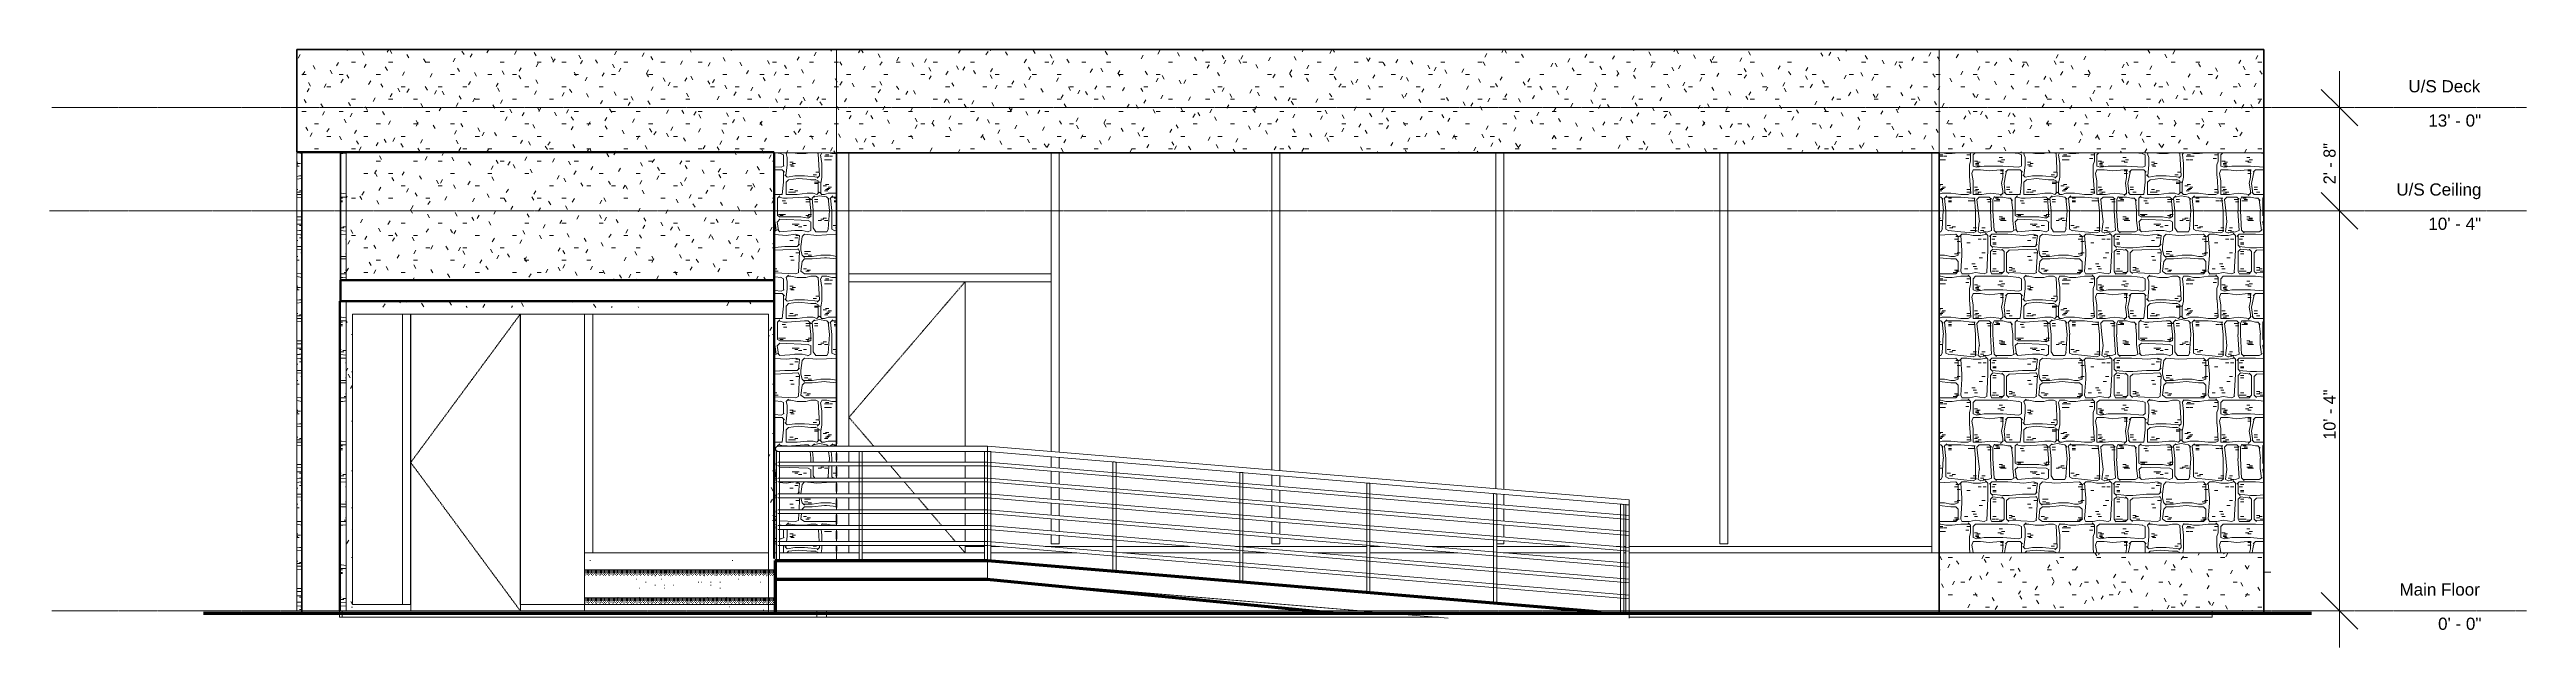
# Model space of a CAD drawing. Header units: inches. Extents: x -303 to 465, y -11 to 174.
import ezdxf

# ---------------------------------------------------------------- set-up
doc = ezdxf.new("R2010")
doc.units = ezdxf.units.IN
doc.header["$MEASUREMENT"] = 0
doc.linetypes.add('Center 1_4_', pattern=[0.53125, 0.25, -0.09375, 0.09375, -0.09375])
doc.linetypes.add('Dash', pattern=[0.23622, 0.11811, -0.11811])
for name, color, linetype, lineweight in [('A-ANNO-DIMS', 211, 'Continuous', 9), ('A-ANNO-DIMS-96', 211, 'Continuous', 9), ('A-COLS', 52, 'Continuous', 9), ('A-DETL', 90, 'Continuous', 9), ('A-DETL-GENF', 92, 'Continuous', 9), ('A-DOOR', 31, 'Continuous', 9), ('A-FLOR', 192, 'Continuous', 9), ('A-FLOR-HRAL', 11, 'Continuous', 9), ('A-FLOR-LEVL', 51, 'Continuous', 9), ('A-ROOF', 132, 'Continuous', 9), ('A-WALL', 90, 'Continuous', 9), ('A-WALL-PATT', 111, 'Continuous', 9), ('M-EQPM', 50, 'Continuous', 9)]:
    doc.layers.add(name, color=color, linetype=linetype, lineweight=lineweight)
doc.styles.add('Arial', font='arial.ttf', dxfattribs={"height": 3.779528})
doc.styles.add('Inter', font='', dxfattribs={"height": 3.75})
doc.styles.get('Inter').set_extended_font_data('Inter')
doc.dimstyles.new('Linear_-_5_128_inter', dxfattribs={"dimscale": 12, "dimtxt": 4.967999, "dimasz": 0.944882, "dimexe": 0.944882, "dimexo": 0.629921, "dimgap": 0, "dimtad": 1, "dimrnd": 0.25, "dimzin": 1, "dimdsep": 46, "dimlunit": 4, "dimtxsty": 'Inter', "dimblk1": 'OBLIQUE', "dimblk2": 'OBLIQUE', "dimsah": 1, "dimcen": 0.09, "dimdle": 0.944882, "dimazin": 0, "dimtfac": 1, "dimtdec": 4, "dimtix": 1, "dimtmove": 0, "dimatfit": 3, "dimfxl": 1, "dimtvp": 1, "dimtfill": 1, "dimfrac": 2, "dimtolj": 1, "dimtzin": 0, "dimarcsym": 2})
pattern_1 = [(0, (59.008, 47.244), (15.36, 3.84), [1.267, -10.253, 1.267, -10.253, -61.44]), (0, (59.008, 47.244), (15.36, 3.84), [-23.04, 1.267, -21.773, 1.267, -10.253, -26.88]), (0, (59.008, 47.244), (15.36, 3.84), [-57.6, 1.267, -6.413, 1.267, -17.933]), (120, (64.768, 49.164), (-11.005538, 11.38215), [1.267, -10.253, 1.267, -10.253, -61.44]), (120, (64.768, 49.164), (-11.005538, 11.38215), [-23.04, 1.267, -21.773, 1.267, -10.253, -26.88]), (120, (64.768, 49.164), (-11.005538, 11.38215), [-57.6, 1.267, -6.413, 1.267, -17.933]), (240, (66.688, 56.844), (-4.354462, -15.22215), [1.267, -10.253, 1.267, -10.253, -61.44]), (240, (66.688, 56.844), (-4.354462, -15.22215), [-23.04, 1.267, -21.773, 1.267, -10.253, -26.88]), (240, (66.688, 56.844), (-4.354462, -15.22215), [-57.6, 1.267, -6.413, 1.267, -17.933])]
pattern_2 = [(90, (62.848, 52.236), (-38.4, 2e-15), [1.92, -36.48]), (90, (62.848, 54.156), (-38.4, 2e-15), [2.304, -36.096]), (99.462, (62.848, 56.46), (0.00022, 38.40048), [2.336, -231.242]), (71.565, (62.464, 58.764), (3e-05, 38.39954), [1.214, -120.217]), (0, (62.848, 59.916), (0, 38.4), [1.014, -37.386]), (0, (63.232, 59.916), (0, 38.4), [1.92, -36.48]), (351.87, (65.152, 59.916), (-0.0005, 38.4), [2.715, -268.814]), (351.87, (103.552, 59.916), (-0.0005, 38.4), [2.715, -268.814]), (351.87, (141.952, 59.916), (-0.0005, 38.4), [2.715, -268.814]), (351.87, (180.352, 59.916), (-0.0005, 38.4), [2.715, -268.814]), (351.87, (218.752, 59.916), (-0.0005, 38.4), [2.715, -268.814]), (351.87, (257.152, 59.916), (-0.0005, 38.4), [2.715, -268.814]), (351.87, (295.552, 59.916), (-0.0005, 38.4), [2.715, -268.814]), (6.34, (67.84, 59.532), (0.0006, 38.4), [3.477, -344.25]), (6.34, (106.24, 59.532), (0.0006, 38.4), [3.477, -344.25]), (6.34, (144.64, 59.532), (0.0006, 38.4), [3.477, -344.25]), (6.34, (183.04, 59.532), (0.0006, 38.4), [3.477, -344.25]), (6.34, (221.44, 59.532), (0.0006, 38.4), [3.477, -344.25]), (6.34, (259.84, 59.532), (0.0006, 38.4), [3.477, -344.25]), (6.34, (298.24, 59.532), (0.0006, 38.4), [3.477, -344.25]), (6.34, (336.64, 59.532), (0.0006, 38.4), [3.477, -344.25]), (6.34, (375.04, 59.532), (0.0006, 38.4), [3.477, -344.25]), (0, (71.296, 59.916), (0, 38.4), [1.014, -37.386]), (270, (72.064, 59.916), (38.4, 2e-15), [2.304, -36.096]), (258.69, (72.064, 57.612), (-0.00015, 38.39974), [1.958, -193.844]), (279.462, (71.68, 55.692), (0.00022, 38.40048), [2.336, -231.242]), (270, (72.064, 53.388), (38.4, 2e-15), [1.014, -37.386]), (225, (72.064, 52.62), (-4e-15, 38.4001), [1.014, -53.292]), (173.66, (71.68, 52.236), (-0.0006, 38.4), [3.477, -344.25]), (173.66, (110.08, 52.236), (-0.0006, 38.4), [3.477, -344.25]), (173.66, (148.48, 52.236), (-0.0006, 38.4), [3.477, -344.25]), (173.66, (186.88, 52.236), (-0.0006, 38.4), [3.477, -344.25]), (173.66, (225.28, 52.236), (-0.0006, 38.4), [3.477, -344.25]), (173.66, (263.68, 52.236), (-0.0006, 38.4), [3.477, -344.25]), (173.66, (302.08, 52.236), (-0.0006, 38.4), [3.477, -344.25]), (173.66, (340.48, 52.236), (-0.0006, 38.4), [3.477, -344.25]), (173.66, (378.88, 52.236), (-0.0006, 38.4), [3.477, -344.25]), (188.13, (68.224, 52.62), (0.0005, 38.4), [2.715, -268.814]), (188.13, (106.624, 52.62), (0.0005, 38.4), [2.715, -268.814]), (188.13, (145.024, 52.62), (0.0005, 38.4), [2.715, -268.814]), (188.13, (183.424, 52.62), (0.0005, 38.4), [2.715, -268.814]), (188.13, (221.824, 52.62), (0.0005, 38.4), [2.715, -268.814]), (188.13, (260.224, 52.62), (0.0005, 38.4), [2.715, -268.814]), (188.13, (298.624, 52.62), (0.0005, 38.4), [2.715, -268.814]), (180, (65.536, 52.236), (-5e-15, -38.4), [2.688, -35.712]), (135, (73.216, 52.236), (4e-15, 38.4001), [1.014, -53.292]), (97.125, (72.832, 52.62), (0.000135, 38.39954), [3.096, -306.495]), (78.69, (72.448, 55.692), (-0.00015, 38.39974), [1.958, -193.844]), (78.69, (72.832, 57.612), (-0.00015, 38.39974), [1.958, -193.844]), (0, (73.6, 59.916), (0, 38.4), [3.84, -34.56]), (315, (77.44, 59.916), (0, 38.4001), [1.014, -53.292]), (270, (77.824, 59.532), (38.4, 2e-15), [3.456, -34.944]), (264.289, (77.824, 56.076), (0.000173, 38.39958), [3.859, -382.056]), (180, (77.44, 52.236), (-5e-15, -38.4), [4.224, -34.176]), (0, (78.592, 52.236), (0, 38.4), [3.456, -34.944]), (7.125, (82.048, 52.236), (0.0001, 38.3995), [3.096, -306.495]), (7.125, (120.448, 52.236), (0.0001, 38.3995), [3.096, -306.495]), (7.125, (158.848, 52.236), (0.0001, 38.3995), [3.096, -306.495]), (7.125, (197.248, 52.236), (0.0001, 38.3995), [3.096, -306.495]), (7.125, (235.648, 52.236), (0.0001, 38.3995), [3.096, -306.495]), (7.125, (274.048, 52.236), (0.0001, 38.3995), [3.096, -306.495]), (7.125, (312.448, 52.236), (0.0001, 38.3995), [3.096, -306.495]), (7.125, (350.848, 52.236), (0.0001, 38.3995), [3.096, -306.495]), (0, (85.12, 52.62), (0, 38.4), [1.92, -36.48]), (341.565, (87.04, 52.62), (3e-05, 38.3995), [1.214, -120.217]), (341.565, (125.44, 52.62), (3e-05, 38.3995), [1.214, -120.217]), (341.565, (163.84, 52.62), (3e-05, 38.3995), [1.214, -120.217]), (45, (88.192, 52.236), (0, 38.4001), [1.014, -53.292]), (90, (88.576, 52.62), (-38.4, 2e-15), [3.84, -34.56]), (153.435, (88.576, 56.46), (-3e-05, 38.4), [1.014, -84.851]), (153.435, (126.976, 56.46), (-3e-05, 38.4), [1.014, -84.851]), (225, (79.36, 56.844), (-4e-15, 38.4001), [1.086, -53.22]), (270, (78.592, 56.076), (38.4, 2e-15), [3.84, -34.56]), (45, (78.592, 64.908), (0, 38.4001), [1.014, -53.292]), (333.435, (87.808, 65.292), (-3e-05, 38.4), [1.014, -84.851]), (333.435, (126.208, 65.292), (-3e-05, 38.4), [1.014, -84.851]), (273.18, (88.576, 64.908), (-0.00017, 38.40012), [6.923, -685.343]), (225, (88.96, 57.996), (-4e-15, 38.4001), [1.014, -53.292]), (135, (78.976, 57.612), (4e-15, 38.4001), [1.014, -53.292]), (172.875, (97.408, 52.236), (-0.0001, 38.3995), [3.096, -306.495]), (172.875, (135.808, 52.236), (-0.0001, 38.3995), [3.096, -306.495]), (172.875, (174.208, 52.236), (-0.0001, 38.3995), [3.096, -306.495]), (172.875, (212.608, 52.236), (-0.0001, 38.3995), [3.096, -306.495]), (172.875, (251.008, 52.236), (-0.0001, 38.3995), [3.096, -306.495]), (172.875, (289.408, 52.236), (-0.0001, 38.3995), [3.096, -306.495]), (172.875, (327.808, 52.236), (-0.0001, 38.3995), [3.096, -306.495]), (172.875, (366.208, 52.236), (-0.0001, 38.3995), [3.096, -306.495]), (180, (94.336, 52.62), (-5e-15, -38.4), [2.688, -35.712]), (198.435, (91.648, 52.62), (-3e-05, 38.3995), [1.214, -120.217]), (198.435, (130.048, 52.62), (-3e-05, 38.3995), [1.214, -120.217]), (198.435, (168.448, 52.62), (-3e-05, 38.3995), [1.214, -120.217]), (180, (90.496, 52.236), (-5e-15, -38.4), [1.014, -37.386]), (135, (89.728, 52.236), (4e-15, 38.4001), [1.014, -53.292]), (90, (89.344, 52.62), (-38.4, 2e-15), [3.072, -35.328]), (78.69, (89.344, 55.692), (-0.00015, 38.39974), [1.958, -193.844]), (90, (89.728, 57.612), (-38.4, 2e-15), [4.224, -34.176]), (98.13, (89.728, 61.836), (0.00049, 38.4), [2.715, -268.814]), (63.435, (89.344, 64.524), (-3e-05, 38.4), [1.014, -84.851]), (270, (62.848, 64.524), (38.4, 2e-15), [3.456, -34.944]), (341.565, (62.848, 61.068), (3e-05, 38.3995), [1.214, -120.217]), (341.565, (101.248, 61.068), (3e-05, 38.3995), [1.214, -120.217]), (341.565, (139.648, 61.068), (3e-05, 38.3995), [1.214, -120.217]), (9.462, (64, 60.684), (0.0002, 38.4005), [2.336, -231.242]), (9.462, (102.4, 60.684), (0.0002, 38.4005), [2.336, -231.242]), (9.462, (140.8, 60.684), (0.0002, 38.4005), [2.336, -231.242]), (9.462, (179.2, 60.684), (0.0002, 38.4005), [2.336, -231.242]), (9.462, (217.6, 60.684), (0.0002, 38.4005), [2.336, -231.242]), (9.462, (256, 60.684), (0.0002, 38.4005), [2.336, -231.242]), (0, (66.304, 61.068), (0, 38.4), [4.608, -33.792]), (0, (70.912, 61.068), (0, 38.4), [1.152, -37.248]), (355.601, (72.064, 61.068), (0.0004, 38.4), [5.007, -495.668]), (355.601, (110.464, 61.068), (0.0004, 38.4), [5.007, -495.668]), (355.601, (148.864, 61.068), (0.0004, 38.4), [5.007, -495.668]), (355.601, (187.264, 61.068), (0.0004, 38.4), [5.007, -495.668]), (355.601, (225.664, 61.068), (0.0004, 38.4), [5.007, -495.668]), (355.601, (264.064, 61.068), (0.0004, 38.4), [5.007, -495.668]), (355.601, (302.464, 61.068), (0.0004, 38.4), [5.007, -495.668]), (355.601, (340.864, 61.068), (0.0004, 38.4), [5.007, -495.668]), (355.601, (379.264, 61.068), (0.0004, 38.4), [5.007, -495.668]), (355.601, (417.664, 61.068), (0.0004, 38.4), [5.007, -495.668]), (355.601, (456.064, 61.068), (0.0004, 38.4), [5.007, -495.668]), (355.601, (494.464, 61.068), (0.0004, 38.4), [5.007, -495.668]), (355.601, (532.864, 61.068), (0.0004, 38.4001), [5.007, -495.668]), (26.565, (77.056, 60.684), (3e-05, 38.4), [1.014, -84.851]), (26.565, (115.456, 60.684), (3e-05, 38.4), [1.014, -84.851]), (90, (77.824, 61.068), (-38.4, 2e-15), [3.456, -34.944]), (153.435, (77.824, 64.524), (-3e-05, 38.4), [1.014, -84.851]), (153.435, (116.224, 64.524), (-3e-05, 38.4), [1.014, -84.851]), (173.66, (77.056, 64.908), (-0.0006, 38.4), [3.477, -344.25]), (173.66, (115.456, 64.908), (-0.0006, 38.4), [3.477, -344.25]), (173.66, (153.856, 64.908), (-0.0006, 38.4), [3.477, -344.25]), (173.66, (192.256, 64.908), (-0.0006, 38.4), [3.477, -344.25]), (173.66, (230.656, 64.908), (-0.0006, 38.4), [3.477, -344.25]), (173.66, (269.056, 64.908), (-0.0006, 38.4), [3.477, -344.25]), (173.66, (307.456, 64.908), (-0.0006, 38.4), [3.477, -344.25]), (173.66, (345.856, 64.908), (-0.0006, 38.4), [3.477, -344.25]), (173.66, (384.256, 64.908), (-0.0006, 38.4), [3.477, -344.25]), (180, (73.6, 65.292), (-5e-15, -38.4), [1.152, -37.248]), (180, (72.448, 65.292), (-5e-15, -38.4), [3.84, -34.56]), (180, (68.608, 65.292), (-5e-15, -38.4), [1.152, -37.248]), (180, (67.456, 65.292), (-5e-15, -38.4), [3.84, -34.56]), (225, (63.616, 65.292), (-4e-15, 38.4001), [1.086, -53.22]), (270, (73.216, 72.588), (38.4, 2e-15), [5.76, -32.64]), (315, (73.216, 66.828), (0, 38.4001), [1.014, -53.292]), (357.274, (73.6, 66.444), (-0.0007, 38.4005), [8.073, -799.24]), (357.274, (112, 66.444), (-0.0007, 38.4005), [8.073, -799.24]), (357.274, (150.4, 66.444), (-0.0007, 38.4005), [8.073, -799.24]), (357.274, (188.8, 66.444), (-0.0007, 38.4005), [8.073, -799.24]), (357.274, (227.2, 66.444), (-0.0007, 38.4005), [8.073, -799.24]), (357.274, (265.6, 66.444), (-0.0007, 38.4005), [8.073, -799.24]), (357.274, (304, 66.444), (-0.0007, 38.4005), [8.073, -799.24]), (357.274, (342.4, 66.444), (-0.0007, 38.4005), [8.073, -799.24]), (357.274, (380.8, 66.444), (-0.0007, 38.4005), [8.073, -799.24]), (357.274, (419.2, 66.444), (-0.0007, 38.4005), [8.073, -799.24]), (357.274, (457.6, 66.444), (-0.0007, 38.4005), [8.073, -799.24]), (357.274, (496, 66.444), (-0.0007, 38.4005), [8.073, -799.24]), (357.274, (534.4, 66.444), (-0.0007, 38.4005), [8.073, -799.241]), (357.274, (572.8, 66.444), (-0.0007, 38.4005), [8.073, -799.241]), (357.274, (611.2, 66.444), (-0.0007, 38.4005), [8.073, -799.241]), (357.274, (649.6, 66.444), (-0.0007, 38.4005), [8.073, -799.241]), (357.274, (688, 66.444), (-0.0007, 38.4005), [8.073, -799.241]), (357.274, (726.4, 66.444), (-0.0007, 38.4005), [8.073, -799.241]), (357.274, (764.8, 66.444), (-0.0007, 38.4005), [8.073, -799.241]), (357.274, (803.2, 66.444), (-0.0007, 38.4005), [8.073, -799.241]), (357.274, (841.6, 66.444), (-0.0007, 38.4005), [8.073, -799.241]), (26.565, (81.664, 66.06), (3e-05, 38.4), [1.014, -84.851]), (26.565, (120.064, 66.06), (3e-05, 38.4), [1.014, -84.851]), (86.634, (82.432, 66.444), (-0.000367, 38.400268), [6.539, -647.389]), (116.565, (82.816, 72.972), (3e-05, 38.4), [1.014, -84.851]), (182.603, (82.432, 73.74), (7e-05, 38.3996), [8.457, -837.216]), (182.603, (120.832, 73.74), (7e-05, 38.3996), [8.457, -837.216]), (182.603, (159.232, 73.74), (7e-05, 38.3996), [8.457, -837.216]), (182.603, (197.632, 73.74), (7e-05, 38.3996), [8.457, -837.216]), (182.603, (236.032, 73.74), (7e-05, 38.3996), [8.457, -837.216]), (182.603, (274.432, 73.74), (7e-05, 38.3996), [8.457, -837.216]), (182.603, (312.832, 73.74), (7e-05, 38.3996), [8.457, -837.216]), (182.603, (351.232, 73.74), (7e-05, 38.3996), [8.457, -837.216]), (182.603, (389.632, 73.74), (7e-05, 38.3996), [8.457, -837.216]), (182.603, (428.032, 73.74), (7e-05, 38.3996), [8.457, -837.216]), (182.603, (466.432, 73.74), (7e-05, 38.3996), [8.457, -837.216]), (182.603, (504.832, 73.74), (7e-05, 38.3996), [8.457, -837.216]), (182.603, (543.232, 73.74), (7e-05, 38.3996), [8.457, -837.216]), (182.603, (581.632, 73.74), (7e-05, 38.3996), [8.457, -837.216]), (182.603, (620.032, 73.74), (7e-05, 38.3996), [8.457, -837.216]), (182.603, (658.432, 73.74), (7e-05, 38.3996), [8.457, -837.216]), (182.603, (696.832, 73.74), (7e-05, 38.3996), [8.457, -837.216]), (182.603, (735.232, 73.74), (7e-05, 38.3996), [8.457, -837.216]), (182.603, (773.632, 73.74), (7e-05, 38.3996), [8.457, -837.216]), (182.603, (812.032, 73.74), (7e-05, 38.3996), [8.457, -837.216]), (182.603, (850.432, 73.74), (7e-05, 38.3996), [8.457, -837.216]), (182.603, (888.832, 73.74), (7e-05, 38.3996), [8.457, -837.216]), (225, (73.984, 73.356), (-4e-15, 38.4001), [1.086, -53.22]), (225, (68.992, 73.74), (-4e-15, 38.4001), [1.086, -53.22]), (270, (68.224, 72.972), (38.4, 2e-15), [6.144, -32.256]), (296.565, (68.224, 66.828), (3e-05, 38.4), [1.014, -84.851]), (0, (68.608, 66.06), (0, 38.4), [3.072, -35.328]), (45, (71.68, 66.06), (0, 38.4001), [1.086, -53.22]), (90, (72.448, 66.828), (-38.4, 2e-15), [6.144, -32.256]), (135, (72.448, 72.972), (4e-15, 38.4001), [1.014, -53.292]), (172.875, (72.064, 73.356), (-0.0001, 38.3995), [3.096, -306.495]), (172.875, (110.464, 73.356), (-0.0001, 38.3995), [3.096, -306.495]), (172.875, (148.864, 73.356), (-0.0001, 38.3995), [3.096, -306.495]), (172.875, (187.264, 73.356), (-0.0001, 38.3995), [3.096, -306.495]), (172.875, (225.664, 73.356), (-0.0001, 38.3995), [3.096, -306.495]), (172.875, (264.064, 73.356), (-0.0001, 38.3995), [3.096, -306.495]), (172.875, (302.464, 73.356), (-0.0001, 38.3995), [3.096, -306.495]), (172.875, (340.864, 73.356), (-0.0001, 38.3995), [3.096, -306.495]), (225, (68.608, 78.348), (-4e-15, 38.4001), [1.014, -53.292]), (270, (68.224, 77.964), (38.4, 2e-15), [3.072, -35.328]), (315, (68.224, 74.892), (0, 38.4001), [1.014, -53.292]), (353.66, (68.608, 74.508), (-0.0006, 38.4), [3.477, -344.25]), (353.66, (107.008, 74.508), (-0.0006, 38.4), [3.477, -344.25]), (353.66, (145.408, 74.508), (-0.0006, 38.4), [3.477, -344.25]), (353.66, (183.808, 74.508), (-0.0006, 38.4), [3.477, -344.25]), (353.66, (222.208, 74.508), (-0.0006, 38.4), [3.477, -344.25]), (353.66, (260.608, 74.508), (-0.0006, 38.4), [3.477, -344.25]), (353.66, (299.008, 74.508), (-0.0006, 38.4), [3.477, -344.25]), (353.66, (337.408, 74.508), (-0.0006, 38.4), [3.477, -344.25]), (353.66, (375.808, 74.508), (-0.0006, 38.4), [3.477, -344.25]), (0, (72.064, 74.124), (0, 38.4), [1.92, -36.48]), (5.194, (73.984, 74.124), (0.0007, 38.3997), [4.24, -419.9]), (5.194, (112.384, 74.124), (0.0007, 38.3997), [4.24, -419.9]), (5.194, (150.784, 74.124), (0.0007, 38.3997), [4.24, -419.9]), (5.194, (189.184, 74.124), (0.0007, 38.3997), [4.241, -419.9]), (5.194, (227.584, 74.124), (0.0007, 38.3997), [4.241, -419.9]), (5.194, (265.984, 74.124), (0.0007, 38.3997), [4.241, -419.9]), (5.194, (304.384, 74.124), (0.0007, 38.3997), [4.241, -419.9]), (5.194, (342.784, 74.124), (0.0007, 38.3997), [4.241, -419.9]), (5.194, (381.184, 74.124), (0.0007, 38.3997), [4.241, -419.9]), (5.194, (419.584, 74.124), (0.0007, 38.3997), [4.241, -419.9]), (5.194, (457.984, 74.124), (0.0007, 38.3997), [4.241, -419.9]), (0, (78.208, 74.508), (0, 38.4), [3.84, -34.56]), (45, (82.048, 74.508), (0, 38.4001), [1.014, -53.292]), (82.875, (82.432, 74.892), (-0.000135, 38.39954), [3.096, -306.495]), (161.565, (82.816, 77.964), (3e-05, 38.3995), [1.214, -120.217]), (161.565, (121.216, 77.964), (3e-05, 38.3995), [1.214, -120.217]), (161.565, (159.616, 77.964), (3e-05, 38.3995), [1.214, -120.217]), (187.125, (81.664, 78.348), (0.0001, 38.3995), [3.096, -306.495]), (187.125, (120.064, 78.348), (0.0001, 38.3995), [3.096, -306.495]), (187.125, (158.464, 78.348), (0.0001, 38.3995), [3.096, -306.495]), (187.125, (196.864, 78.348), (0.0001, 38.3995), [3.096, -306.495]), (187.125, (235.264, 78.348), (0.0001, 38.3995), [3.096, -306.495]), (187.125, (273.664, 78.348), (0.0001, 38.3995), [3.096, -306.495]), (187.125, (312.064, 78.348), (0.0001, 38.3995), [3.096, -306.495]), (187.125, (350.464, 78.348), (0.0001, 38.3995), [3.096, -306.495]), (175.601, (78.592, 77.964), (0.0004, 38.4), [5.007, -495.668]), (175.601, (116.992, 77.964), (0.0004, 38.4), [5.007, -495.668]), (175.601, (155.392, 77.964), (0.0004, 38.4), [5.007, -495.668]), (175.601, (193.792, 77.964), (0.0004, 38.4), [5.007, -495.668]), (175.601, (232.192, 77.964), (0.0004, 38.4), [5.007, -495.668]), (175.601, (270.592, 77.964), (0.0004, 38.4), [5.007, -495.668]), (175.601, (308.992, 77.964), (0.0004, 38.4), [5.007, -495.668]), (175.601, (347.392, 77.964), (0.0004, 38.4), [5.007, -495.668]), (175.601, (385.792, 77.964), (0.0004, 38.4), [5.007, -495.668]), (175.601, (424.192, 77.964), (0.0004, 38.4), [5.007, -495.668]), (175.601, (462.592, 77.964), (0.0004, 38.4), [5.007, -495.668]), (175.601, (500.992, 77.964), (0.0004, 38.4), [5.007, -495.668]), (175.601, (539.392, 77.964), (0.0004, 38.4001), [5.007, -495.668]), (180, (73.6, 78.348), (-5e-15, -38.4), [4.992, -33.408]), (225, (59.392, 78.348), (-4e-15, 38.4001), [1.014, -53.292]), (274.764, (59.008, 77.964), (-0.000157, 38.39965), [4.624, -457.773]), (270, (59.392, 73.356), (38.4, 2e-15), [1.536, -36.864]), (265.601, (59.392, 71.82), (0.00035, 38.400096), [5.007, -495.668]), (296.565, (59.008, 66.828), (3e-05, 38.4), [1.014, -84.851]), (0, (59.392, 66.06), (0, 38.4), [2.304, -36.096]), (11.31, (61.696, 66.06), (0.0002, 38.3997), [1.958, -193.844]), (11.31, (100.096, 66.06), (0.0002, 38.3997), [1.958, -193.844]), (11.31, (138.496, 66.06), (0.0002, 38.3997), [1.958, -193.844]), (11.31, (176.896, 66.06), (0.0002, 38.3997), [1.958, -193.844]), (11.31, (215.296, 66.06), (0.0002, 38.3997), [1.958, -193.844]), (351.87, (63.616, 66.444), (-0.0005, 38.4), [2.715, -268.814]), (351.87, (102.016, 66.444), (-0.0005, 38.4), [2.715, -268.814]), (351.87, (140.416, 66.444), (-0.0005, 38.4), [2.715, -268.814]), (351.87, (178.816, 66.444), (-0.0005, 38.4), [2.715, -268.814]), (351.87, (217.216, 66.444), (-0.0005, 38.4), [2.715, -268.814]), (351.87, (255.616, 66.444), (-0.0005, 38.4), [2.715, -268.814]), (351.87, (294.016, 66.444), (-0.0005, 38.4), [2.715, -268.814]), (26.565, (66.304, 66.06), (3e-05, 38.4), [1.014, -84.851]), (26.565, (104.704, 66.06), (3e-05, 38.4), [1.014, -84.851]), (86.82, (67.072, 66.444), (0.00017, 38.40012), [6.923, -685.343]), (90, (67.456, 73.356), (-38.4, 2e-15), [1.152, -37.248]), (90, (67.456, 74.508), (-38.4, 2e-15), [3.456, -34.944]), (135, (67.456, 77.964), (4e-15, 38.4001), [1.014, -53.292]), (225, (84.352, 70.668), (-4e-15, 38.4001), [1.086, -53.22]), (262.875, (83.584, 69.9), (-0.000135, 38.39954), [3.096, -306.495]), (326.31, (83.2, 66.828), (0.0005, 38.4), [1.385, -137.069]), (326.31, (121.6, 66.828), (0.0005, 38.4), [1.385, -137.069]), (326.31, (160, 66.828), (0.0005, 38.4), [1.385, -137.069]), (0, (84.352, 66.06), (0, 38.4), [3.84, -34.56]), (0, (88.192, 66.06), (0, 38.4), [2.304, -36.096]), (0, (90.496, 66.06), (0, 38.4), [5.376, -33.024]), (45, (95.872, 66.06), (0, 38.4001), [1.086, -53.22]), (90, (96.64, 66.828), (-38.4, 2e-15), [3.072, -35.328]), (135, (96.64, 69.9), (4e-15, 38.4001), [1.086, -53.22]), (225, (84.352, 78.348), (-4e-15, 38.4001), [1.086, -53.22]), (262.875, (83.584, 77.58), (-0.000135, 38.39954), [3.096, -306.495]), (270, (83.2, 74.508), (38.4, 2e-15), [1.152, -37.248]), (284.036, (83.2, 73.356), (-8e-05, 38.39945), [1.583, -156.744]), (315, (83.584, 71.82), (0, 38.4001), [1.014, -53.292]), (18.435, (95.488, 71.436), (-3e-05, 38.3995), [1.214, -120.217]), (18.435, (133.888, 71.436), (-3e-05, 38.3995), [1.214, -120.217]), (18.435, (172.288, 71.436), (-3e-05, 38.3995), [1.214, -120.217]), (90, (96.64, 71.82), (-38.4, 2e-15), [5.76, -32.64]), (135, (96.64, 77.58), (4e-15, 38.4001), [1.086, -53.22]), (182.862, (95.872, 78.348), (0.0007, 38.4), [7.69, -761.27]), (182.862, (134.272, 78.348), (0.0007, 38.4), [7.69, -761.27]), (182.862, (172.672, 78.348), (0.0007, 38.4), [7.69, -761.27]), (182.862, (211.072, 78.348), (0.0007, 38.4), [7.69, -761.27]), (182.862, (249.472, 78.348), (0.0007, 38.4), [7.69, -761.27]), (182.862, (287.872, 78.348), (0.0007, 38.4), [7.69, -761.27]), (182.862, (326.272, 78.348), (0.0007, 38.4), [7.69, -761.27]), (182.862, (364.672, 78.348), (0.0007, 38.4), [7.69, -761.27]), (182.862, (403.072, 78.348), (0.0007, 38.4), [7.69, -761.27]), (182.862, (441.472, 78.348), (0.0007, 38.4), [7.69, -761.27]), (182.862, (479.872, 78.348), (0.0007, 38.4), [7.69, -761.27]), (182.862, (518.272, 78.348), (0.0007, 38.4), [7.69, -761.27]), (182.862, (556.672, 78.348), (0.0007, 38.4), [7.69, -761.27]), (182.862, (595.072, 78.348), (0.0007, 38.4), [7.69, -761.27]), (182.862, (633.472, 78.348), (0.0007, 38.4), [7.69, -761.27]), (182.862, (671.872, 78.348), (0.0007, 38.4), [7.69, -761.27]), (182.862, (710.272, 78.348), (0.0007, 38.4), [7.69, -761.27]), (182.862, (748.672, 78.348), (0.0007, 38.4), [7.69, -761.27]), (182.862, (787.072, 78.348), (0.0007, 38.4), [7.69, -761.27]), (182.862, (825.472, 78.348), (0.0007, 38.3999), [7.69, -761.27]), (174.289, (88.192, 77.964), (0.0002, 38.3996), [3.86, -382.056]), (174.289, (126.592, 77.964), (0.0002, 38.3996), [3.859, -382.056]), (174.289, (164.992, 77.964), (0.0002, 38.3996), [3.859, -382.056]), (174.289, (203.392, 77.964), (0.0002, 38.3996), [3.859, -382.056]), (174.289, (241.792, 77.964), (0.0002, 38.3996), [3.859, -382.056]), (174.289, (280.192, 77.964), (0.0002, 38.3996), [3.859, -382.056]), (174.289, (318.592, 77.964), (0.0002, 38.3996), [3.859, -382.056]), (174.289, (356.992, 77.964), (0.0002, 38.3996), [3.859, -382.056]), (174.289, (395.392, 77.964), (0.0002, 38.3996), [3.859, -382.056]), (174.289, (433.792, 77.964), (0.0002, 38.3996), [3.859, -382.056]), (353.66, (59.008, 51.468), (-0.0006, 38.4), [3.477, -344.25]), (353.66, (97.408, 51.468), (-0.0006, 38.4), [3.477, -344.25]), (353.66, (135.808, 51.468), (-0.0006, 38.4), [3.477, -344.25]), (353.66, (174.208, 51.468), (-0.0006, 38.4), [3.477, -344.25]), (353.66, (212.608, 51.468), (-0.0006, 38.4), [3.477, -344.25]), (353.66, (251.008, 51.468), (-0.0006, 38.4), [3.477, -344.25]), (353.66, (289.408, 51.468), (-0.0006, 38.4), [3.477, -344.25]), (353.66, (327.808, 51.468), (-0.0006, 38.4), [3.477, -344.25]), (353.66, (366.208, 51.468), (-0.0006, 38.4), [3.477, -344.25]), (0, (62.464, 51.084), (0, 38.4), [1.014, -37.386]), (275.711, (63.232, 51.084), (-0.000173, 38.39958), [3.859, -382.056]), (96.34, (64.384, 47.244), (0.00057, 38.399913), [3.477, -344.25]), (45, (64, 50.7), (0, 38.4001), [1.086, -53.22]), (0, (64.768, 51.468), (0, 38.4), [3.072, -35.328]), (315, (67.84, 51.468), (0, 38.4001), [1.014, -53.292]), (270, (68.224, 51.084), (38.4, 2e-15), [3.84, -34.56]), (90, (68.992, 47.244), (-38.4, 2e-15), [3.456, -34.944]), (63.435, (68.992, 50.7), (-3e-05, 38.4), [1.014, -84.851]), (0, (69.376, 51.468), (0, 38.4), [2.688, -35.712]), (345.964, (72.064, 51.468), (8e-05, 38.3995), [1.583, -156.744]), (345.964, (110.464, 51.468), (8e-05, 38.3995), [1.583, -156.744]), (345.964, (148.864, 51.468), (8e-05, 38.3995), [1.583, -156.744]), (345.964, (187.264, 51.468), (8e-05, 38.3995), [1.583, -156.744]), (0, (73.6, 51.084), (0, 38.4), [1.014, -37.386]), (315, (74.368, 51.084), (0, 38.4001), [1.014, -53.292]), (276.34, (74.752, 50.7), (0.00057, 38.399913), [3.477, -344.25]), (90, (75.904, 47.244), (-38.4, 2e-15), [3.84, -34.56]), (45, (75.904, 51.084), (0, 38.4001), [1.014, -53.292]), (345.964, (76.288, 51.468), (8e-05, 38.3995), [1.583, -156.744]), (345.964, (114.688, 51.468), (8e-05, 38.3995), [1.583, -156.744]), (345.964, (153.088, 51.468), (8e-05, 38.3995), [1.583, -156.744]), (345.964, (191.488, 51.468), (8e-05, 38.3995), [1.583, -156.744]), (0, (77.824, 51.084), (0, 38.4), [1.152, -37.248]), (4.086, (78.976, 51.084), (-0.0001, 38.3996), [5.39, -533.58]), (4.086, (117.376, 51.084), (-0.0001, 38.3996), [5.39, -533.58]), (4.086, (155.776, 51.084), (-0.0001, 38.3996), [5.39, -533.58]), (4.086, (194.176, 51.084), (-0.0001, 38.3996), [5.39, -533.58]), (4.086, (232.576, 51.084), (-0.0001, 38.3996), [5.39, -533.58]), (4.086, (270.976, 51.084), (-0.0001, 38.3996), [5.39, -533.58]), (4.086, (309.376, 51.084), (-0.0001, 38.3996), [5.39, -533.58]), (4.086, (347.776, 51.084), (-0.0001, 38.3996), [5.39, -533.58]), (4.086, (386.176, 51.084), (-0.0001, 38.3996), [5.39, -533.58]), (4.086, (424.576, 51.084), (-0.0001, 38.3996), [5.39, -533.58]), (4.086, (462.976, 51.084), (-0.0001, 38.3996), [5.39, -533.58]), (4.086, (501.376, 51.084), (-0.0001, 38.3996), [5.39, -533.58]), (4.086, (539.776, 51.084), (-0.0001, 38.3996), [5.39, -533.58]), (4.086, (578.176, 51.084), (-0.0001, 38.3996), [5.39, -533.58]), (0, (84.352, 51.468), (0, 38.4), [1.152, -37.248]), (315, (85.504, 51.468), (0, 38.4001), [1.014, -53.292]), (275.711, (85.888, 51.084), (-0.000173, 38.39958), [3.859, -382.056]), (95.711, (87.04, 47.244), (-0.000173, 38.39958), [3.859, -382.056]), (45, (86.656, 51.084), (0, 38.4001), [1.014, -53.292]), (11.31, (87.04, 51.468), (0.0002, 38.3997), [1.958, -193.844]), (11.31, (125.44, 51.468), (0.0002, 38.3997), [1.958, -193.844]), (11.31, (163.84, 51.468), (0.0002, 38.3997), [1.958, -193.844]), (11.31, (202.24, 51.468), (0.0002, 38.3997), [1.958, -193.844]), (11.31, (240.64, 51.468), (0.0002, 38.3997), [1.958, -193.844]), (350.538, (88.96, 51.852), (-0.0002, 38.4005), [2.336, -231.242]), (350.538, (127.36, 51.852), (-0.0002, 38.4005), [2.336, -231.242]), (350.538, (165.76, 51.852), (-0.0002, 38.4005), [2.336, -231.242]), (350.538, (204.16, 51.852), (-0.0002, 38.4005), [2.336, -231.242]), (350.538, (242.56, 51.852), (-0.0002, 38.4005), [2.336, -231.242]), (350.538, (280.96, 51.852), (-0.0002, 38.4005), [2.336, -231.242]), (315, (91.264, 51.468), (0, 38.4001), [1.014, -53.292]), (275.711, (91.648, 51.084), (-0.000173, 38.39958), [3.859, -382.056]), (95.711, (92.8, 47.244), (-0.000173, 38.39958), [3.859, -382.056]), (45, (92.416, 51.084), (0, 38.4001), [1.014, -53.292]), (0, (92.8, 51.468), (0, 38.4), [4.608, -33.792]), (0, (59.008, 52.236), (0, 38.4), [2.304, -36.096]), (26.565, (61.312, 52.236), (3e-05, 38.4), [1.014, -84.851]), (26.565, (99.712, 52.236), (3e-05, 38.4), [1.014, -84.851]), (94.086, (62.08, 52.62), (-0.000114, 38.399595), [5.39, -533.58]), (90, (61.696, 57.996), (-38.4, 2e-15), [1.152, -37.248]), (90, (61.696, 59.148), (-38.4, 2e-15), [2.304, -36.096]), (71.565, (61.696, 61.452), (3e-05, 38.39954), [1.214, -120.217]), (90, (62.08, 62.604), (-38.4, 2e-15), [2.304, -36.096]), (135, (62.08, 64.908), (4e-15, 38.4001), [1.014, -53.292]), (180, (61.696, 65.292), (-5e-15, -38.4), [2.688, -35.712]), (354.289, (59.008, 79.116), (0.0002, 38.3996), [3.86, -382.056]), (354.289, (97.408, 79.116), (0.0002, 38.3996), [3.86, -382.056]), (354.289, (135.808, 79.116), (0.0002, 38.3996), [3.859, -382.056]), (354.289, (174.208, 79.116), (0.0002, 38.3996), [3.859, -382.056]), (354.289, (212.608, 79.116), (0.0002, 38.3996), [3.859, -382.056]), (354.289, (251.008, 79.116), (0.0002, 38.3996), [3.859, -382.056]), (354.289, (289.408, 79.116), (0.0002, 38.3996), [3.859, -382.056]), (354.289, (327.808, 79.116), (0.0002, 38.3996), [3.859, -382.056]), (354.289, (366.208, 79.116), (0.0002, 38.3996), [3.859, -382.056]), (354.289, (404.608, 79.116), (0.0002, 38.3996), [3.859, -382.056]), (26.565, (62.848, 78.732), (3e-05, 38.4), [1.014, -84.851]), (26.565, (101.248, 78.732), (3e-05, 38.4), [1.014, -84.851]), (90, (63.616, 79.116), (-38.4, 2e-15), [6.528, -31.872]), (276.34, (64.384, 85.644), (0.00057, 38.399913), [3.477, -344.25]), (262.875, (64.768, 82.188), (-0.000135, 38.39954), [3.096, -306.495]), (333.435, (64.384, 79.116), (-3e-05, 38.4), [1.014, -84.851]), (333.435, (102.784, 79.116), (-3e-05, 38.4), [1.014, -84.851]), (9.462, (65.152, 78.732), (0.0002, 38.4005), [2.336, -231.242]), (9.462, (103.552, 78.732), (0.0002, 38.4005), [2.336, -231.242]), (9.462, (141.952, 78.732), (0.0002, 38.4005), [2.336, -231.242]), (9.462, (180.352, 78.732), (0.0002, 38.4005), [2.336, -231.242]), (9.462, (218.752, 78.732), (0.0002, 38.4005), [2.336, -231.242]), (9.462, (257.152, 78.732), (0.0002, 38.4005), [2.336, -231.242]), (18.435, (67.456, 79.116), (-3e-05, 38.3995), [1.214, -120.217]), (18.435, (105.856, 79.116), (-3e-05, 38.3995), [1.214, -120.217]), (18.435, (144.256, 79.116), (-3e-05, 38.3995), [1.214, -120.217]), (93.576, (68.608, 79.5), (-8.8e-05, 38.399761), [6.156, -609.443]), (273.576, (68.992, 85.644), (-8.8e-05, 38.399761), [6.156, -609.443]), (315, (69.376, 79.5), (0, 38.4001), [1.014, -53.292]), (0, (69.76, 79.116), (0, 38.4), [4.992, -33.408]), (26.565, (74.752, 79.116), (3e-05, 38.4), [1.014, -84.851]), (26.565, (113.152, 79.116), (3e-05, 38.4), [1.014, -84.851]), (97.125, (75.52, 79.5), (0.000135, 38.39954), [3.096, -306.495]), (90, (75.136, 82.572), (-38.4, 2e-15), [1.536, -36.864]), (90, (75.136, 84.108), (-38.4, 2e-15), [1.536, -36.864]), (270, (75.904, 85.644), (38.4, 2e-15), [1.536, -36.864]), (333.435, (75.904, 84.108), (-3e-05, 38.4), [1.014, -84.851]), (333.435, (114.304, 84.108), (-3e-05, 38.4), [1.014, -84.851]), (0, (76.672, 83.724), (0, 38.4), [3.456, -34.944]), (0, (80.128, 83.724), (0, 38.4), [3.072, -35.328]), (350.538, (83.2, 83.724), (-0.0002, 38.4005), [2.336, -231.242]), (350.538, (121.6, 83.724), (-0.0002, 38.4005), [2.336, -231.242]), (350.538, (160, 83.724), (-0.0002, 38.4005), [2.336, -231.242]), (350.538, (198.4, 83.724), (-0.0002, 38.4005), [2.336, -231.242]), (350.538, (236.8, 83.724), (-0.0002, 38.4005), [2.336, -231.242]), (350.538, (275.2, 83.724), (-0.0002, 38.4005), [2.336, -231.242]), (26.565, (85.504, 83.34), (3e-05, 38.4), [1.014, -84.851]), (26.565, (123.904, 83.34), (3e-05, 38.4), [1.014, -84.851]), (90, (86.272, 83.724), (-38.4, 2e-15), [1.92, -36.48]), (98.13, (76.288, 79.5), (0.00049, 38.4), [2.715, -268.814]), (45, (75.904, 82.188), (0, 38.4001), [1.086, -53.22]), (357.51, (76.672, 82.956), (0.0003, 38.4002), [8.84, -875.194]), (357.51, (115.072, 82.956), (0.0003, 38.4002), [8.84, -875.194]), (357.51, (153.472, 82.956), (0.0003, 38.4002), [8.84, -875.194]), (357.51, (191.872, 82.956), (0.0003, 38.4002), [8.84, -875.194]), (357.51, (230.272, 82.956), (0.0003, 38.4002), [8.84, -875.194]), (357.51, (268.672, 82.956), (0.0003, 38.4002), [8.84, -875.194]), (357.51, (307.072, 82.956), (0.0003, 38.4002), [8.84, -875.194]), (357.51, (345.472, 82.956), (0.0003, 38.4002), [8.84, -875.194]), (357.51, (383.872, 82.956), (0.0003, 38.4002), [8.84, -875.194]), (357.51, (422.272, 82.956), (0.0003, 38.4002), [8.84, -875.194]), (357.51, (460.672, 82.956), (0.0003, 38.4002), [8.84, -875.194]), (357.51, (499.072, 82.956), (0.0003, 38.4002), [8.84, -875.194]), (357.51, (537.472, 82.956), (0.0003, 38.4002), [8.84, -875.194]), (357.51, (575.872, 82.956), (0.0003, 38.4002), [8.84, -875.194]), (357.51, (614.272, 82.956), (0.0003, 38.4002), [8.84, -875.194]), (357.51, (652.672, 82.956), (0.0003, 38.4002), [8.84, -875.194]), (357.51, (691.072, 82.956), (0.0003, 38.4002), [8.84, -875.194]), (357.51, (729.472, 82.956), (0.0003, 38.4002), [8.84, -875.194]), (357.51, (767.872, 82.956), (0.0003, 38.4002), [8.84, -875.194]), (357.51, (806.272, 82.956), (0.0003, 38.4002), [8.84, -875.194]), (357.51, (844.672, 82.956), (0.0003, 38.4002), [8.84, -875.194]), (357.51, (883.072, 82.956), (0.0003, 38.4002), [8.84, -875.194]), (357.51, (921.472, 82.956), (0.0003, 38.4002), [8.84, -875.194]), (333.435, (85.504, 82.572), (-3e-05, 38.4), [1.014, -84.851]), (333.435, (123.904, 82.572), (-3e-05, 38.4), [1.014, -84.851]), (270, (86.272, 82.188), (38.4, 2e-15), [2.688, -35.712]), (206.565, (86.272, 79.5), (3e-05, 38.4), [1.014, -84.851]), (206.565, (124.672, 79.5), (3e-05, 38.4), [1.014, -84.851]), (168.69, (85.504, 79.116), (-0.0002, 38.3997), [1.958, -193.844]), (168.69, (123.904, 79.116), (-0.0002, 38.3997), [1.958, -193.844]), (168.69, (162.304, 79.116), (-0.0002, 38.3997), [1.958, -193.844]), (168.69, (200.704, 79.116), (-0.0002, 38.3997), [1.958, -193.844]), (168.69, (239.104, 79.116), (-0.0002, 38.3997), [1.958, -193.844]), (180, (83.584, 79.5), (-5e-15, -38.4), [2.304, -36.096]), (184.764, (81.28, 79.5), (-0.0002, 38.3996), [4.624, -457.773]), (184.764, (119.68, 79.5), (-0.0002, 38.3996), [4.624, -457.773]), (184.764, (158.08, 79.5), (-0.0002, 38.3996), [4.624, -457.773]), (184.764, (196.48, 79.5), (-0.0002, 38.3996), [4.624, -457.773]), (184.764, (234.88, 79.5), (-0.0002, 38.3996), [4.624, -457.773]), (184.764, (273.28, 79.5), (-0.0002, 38.3996), [4.624, -457.773]), (184.764, (311.68, 79.5), (-0.0002, 38.3996), [4.624, -457.773]), (184.764, (350.08, 79.5), (-0.0002, 38.3996), [4.624, -457.773]), (184.764, (388.48, 79.5), (-0.0002, 38.3996), [4.624, -457.773]), (184.764, (426.88, 79.5), (-0.0002, 38.3996), [4.624, -457.773]), (184.764, (465.28, 79.5), (-0.0002, 38.3996), [4.624, -457.773]), (184.764, (503.68, 79.5), (-0.0002, 38.3996), [4.624, -457.773]), (135, (76.672, 79.116), (4e-15, 38.4001), [1.014, -53.292]), (270, (87.04, 85.644), (38.4, 2e-15), [1.92, -36.48]), (270, (87.04, 83.724), (38.4, 2e-15), [2.304, -36.096]), (270, (87.04, 81.42), (38.4, 2e-15), [1.152, -37.248]), (303.69, (87.04, 80.268), (-0.0005, 38.4), [1.385, -137.069]), (303.69, (125.44, 80.268), (-0.0005, 38.4), [1.385, -137.069]), (0, (87.808, 79.116), (0, 38.4), [3.456, -34.944]), (63.435, (91.264, 79.116), (-3e-05, 38.4), [1.014, -84.851]), (86.186, (91.648, 79.884), (0.000282, 38.400028), [5.773, -571.506]), (270, (92.8, 85.644), (38.4, 2e-15), [5.76, -32.64]), (333.435, (92.8, 79.884), (-3e-05, 38.4), [1.014, -84.851]), (333.435, (131.2, 79.884), (-3e-05, 38.4), [1.014, -84.851]), (354.289, (93.568, 79.5), (0.0002, 38.3996), [3.86, -382.056]), (354.289, (131.968, 79.5), (0.0002, 38.3996), [3.859, -382.056]), (354.289, (170.368, 79.5), (0.0002, 38.3996), [3.859, -382.056]), (354.289, (208.768, 79.5), (0.0002, 38.3996), [3.859, -382.056]), (354.289, (247.168, 79.5), (0.0002, 38.3996), [3.859, -382.056]), (354.289, (285.568, 79.5), (0.0002, 38.3996), [3.859, -382.056]), (354.289, (323.968, 79.5), (0.0002, 38.3996), [3.859, -382.056]), (354.289, (362.368, 79.5), (0.0002, 38.3996), [3.859, -382.056]), (354.289, (400.768, 79.5), (0.0002, 38.3996), [3.859, -382.056]), (354.289, (439.168, 79.5), (0.0002, 38.3996), [3.859, -382.056]), (0, (78.976, 65.292), (0, 38.4), [1.152, -37.248]), (348.69, (80.128, 65.292), (-0.0002, 38.3997), [1.958, -193.844]), (348.69, (118.528, 65.292), (-0.0002, 38.3997), [1.958, -193.844]), (348.69, (156.928, 65.292), (-0.0002, 38.3997), [1.958, -193.844]), (348.69, (195.328, 65.292), (-0.0002, 38.3997), [1.958, -193.844]), (348.69, (233.728, 65.292), (-0.0002, 38.3997), [1.958, -193.844]), (0, (82.048, 64.908), (0, 38.4), [2.688, -35.712]), (14.036, (84.736, 64.908), (-8e-05, 38.3995), [1.583, -156.744]), (14.036, (123.136, 64.908), (-8e-05, 38.3995), [1.583, -156.744]), (14.036, (161.536, 64.908), (-8e-05, 38.3995), [1.583, -156.744]), (14.036, (199.936, 64.908), (-8e-05, 38.3995), [1.583, -156.744]), (0, (86.272, 65.292), (0, 38.4), [1.536, -36.864]), (9.462, (78.976, 57.612), (0.0002, 38.4005), [2.336, -231.242]), (9.462, (117.376, 57.612), (0.0002, 38.4005), [2.336, -231.242]), (9.462, (155.776, 57.612), (0.0002, 38.4005), [2.336, -231.242]), (9.462, (194.176, 57.612), (0.0002, 38.4005), [2.336, -231.242]), (9.462, (232.576, 57.612), (0.0002, 38.4005), [2.336, -231.242]), (9.462, (270.976, 57.612), (0.0002, 38.4005), [2.336, -231.242]), (0, (81.28, 57.996), (0, 38.4), [3.072, -35.328]), (354.806, (84.352, 57.996), (-0.0007, 38.3997), [4.24, -419.9]), (354.806, (122.752, 57.996), (-0.0007, 38.3997), [4.24, -419.9]), (354.806, (161.152, 57.996), (-0.0007, 38.3997), [4.241, -419.9]), (354.806, (199.552, 57.996), (-0.0007, 38.3997), [4.241, -419.9]), (354.806, (237.952, 57.996), (-0.0007, 38.3997), [4.241, -419.9]), (354.806, (276.352, 57.996), (-0.0007, 38.3997), [4.241, -419.9]), (354.806, (314.752, 57.996), (-0.0007, 38.3997), [4.241, -419.9]), (354.806, (353.152, 57.996), (-0.0007, 38.3997), [4.241, -419.9]), (354.806, (391.552, 57.996), (-0.0007, 38.3997), [4.241, -419.9]), (354.806, (429.952, 57.996), (-0.0007, 38.3997), [4.241, -419.9]), (354.806, (468.352, 57.996), (-0.0007, 38.3997), [4.241, -419.9]), (180, (87.808, 56.844), (-5e-15, -38.4), [1.536, -36.864]), (174.289, (86.272, 56.844), (0.0002, 38.3996), [3.86, -382.056]), (174.289, (124.672, 56.844), (0.0002, 38.3996), [3.859, -382.056]), (174.289, (163.072, 56.844), (0.0002, 38.3996), [3.859, -382.056]), (174.289, (201.472, 56.844), (0.0002, 38.3996), [3.859, -382.056]), (174.289, (239.872, 56.844), (0.0002, 38.3996), [3.859, -382.056]), (174.289, (278.272, 56.844), (0.0002, 38.3996), [3.859, -382.056]), (174.289, (316.672, 56.844), (0.0002, 38.3996), [3.859, -382.056]), (174.289, (355.072, 56.844), (0.0002, 38.3996), [3.859, -382.056]), (174.289, (393.472, 56.844), (0.0002, 38.3996), [3.859, -382.056]), (174.289, (431.872, 56.844), (0.0002, 38.3996), [3.859, -382.056]), (187.125, (82.432, 57.228), (0.0001, 38.3995), [3.096, -306.495]), (187.125, (120.832, 57.228), (0.0001, 38.3995), [3.096, -306.495]), (187.125, (159.232, 57.228), (0.0001, 38.3995), [3.096, -306.495]), (187.125, (197.632, 57.228), (0.0001, 38.3995), [3.096, -306.495]), (187.125, (236.032, 57.228), (0.0001, 38.3995), [3.096, -306.495]), (187.125, (274.432, 57.228), (0.0001, 38.3995), [3.096, -306.495]), (187.125, (312.832, 57.228), (0.0001, 38.3995), [3.096, -306.495]), (187.125, (351.232, 57.228), (0.0001, 38.3995), [3.096, -306.495]), (0, (84.352, 70.668), (0, 38.4), [2.304, -36.096]), (5.711, (86.656, 70.668), (-0.0002, 38.3996), [3.86, -382.056]), (5.711, (125.056, 70.668), (-0.0002, 38.3996), [3.859, -382.056]), (5.711, (163.456, 70.668), (-0.0002, 38.3996), [3.859, -382.056]), (5.711, (201.856, 70.668), (-0.0002, 38.3996), [3.859, -382.056]), (5.711, (240.256, 70.668), (-0.0002, 38.3996), [3.859, -382.056]), (5.711, (278.656, 70.668), (-0.0002, 38.3996), [3.859, -382.056]), (5.711, (317.056, 70.668), (-0.0002, 38.3996), [3.859, -382.056]), (5.711, (355.456, 70.668), (-0.0002, 38.3996), [3.859, -382.056]), (5.711, (393.856, 70.668), (-0.0002, 38.3996), [3.859, -382.056]), (5.711, (432.256, 70.668), (-0.0002, 38.3996), [3.859, -382.056]), (354.289, (90.496, 71.052), (0.0002, 38.3996), [3.86, -382.056]), (354.289, (128.896, 71.052), (0.0002, 38.3996), [3.859, -382.056]), (354.289, (167.296, 71.052), (0.0002, 38.3996), [3.859, -382.056]), (354.289, (205.696, 71.052), (0.0002, 38.3996), [3.859, -382.056]), (354.289, (244.096, 71.052), (0.0002, 38.3996), [3.859, -382.056]), (354.289, (282.496, 71.052), (0.0002, 38.3996), [3.859, -382.056]), (354.289, (320.896, 71.052), (0.0002, 38.3996), [3.859, -382.056]), (354.289, (359.296, 71.052), (0.0002, 38.3996), [3.859, -382.056]), (354.289, (397.696, 71.052), (0.0002, 38.3996), [3.859, -382.056]), (354.289, (436.096, 71.052), (0.0002, 38.3996), [3.859, -382.056]), (0, (94.336, 70.668), (0, 38.4), [1.536, -36.864]), (0, (83.968, 71.436), (0, 38.4), [2.688, -35.712]), (8.13, (86.656, 71.436), (0.0005, 38.4), [2.715, -268.814]), (8.13, (125.056, 71.436), (0.0005, 38.4), [2.715, -268.814]), (8.13, (163.456, 71.436), (0.0005, 38.4), [2.715, -268.814]), (8.13, (201.856, 71.436), (0.0005, 38.4), [2.715, -268.814]), (8.13, (240.256, 71.436), (0.0005, 38.4), [2.715, -268.814]), (8.13, (278.656, 71.436), (0.0005, 38.4), [2.715, -268.814]), (8.13, (317.056, 71.436), (0.0005, 38.4), [2.715, -268.814]), (0, (89.344, 71.82), (0, 38.4), [3.072, -35.328]), (348.69, (92.416, 71.82), (-0.0002, 38.3997), [1.958, -193.844]), (348.69, (130.816, 71.82), (-0.0002, 38.3997), [1.958, -193.844]), (348.69, (169.216, 71.82), (-0.0002, 38.3997), [1.958, -193.844]), (348.69, (207.616, 71.82), (-0.0002, 38.3997), [1.958, -193.844]), (348.69, (246.016, 71.82), (-0.0002, 38.3997), [1.958, -193.844]), (0, (94.336, 71.436), (0, 38.4), [1.152, -37.248]), (191.31, (67.072, 78.348), (0.0002, 38.3997), [1.958, -193.844]), (191.31, (105.472, 78.348), (0.0002, 38.3997), [1.958, -193.844]), (191.31, (143.872, 78.348), (0.0002, 38.3997), [1.958, -193.844]), (191.31, (182.272, 78.348), (0.0002, 38.3997), [1.958, -193.844]), (191.31, (220.672, 78.348), (0.0002, 38.3997), [1.958, -193.844]), (180, (65.152, 77.964), (-5e-15, -38.4), [2.304, -36.096]), (168.69, (62.848, 77.964), (-0.0002, 38.3997), [1.958, -193.844]), (168.69, (101.248, 77.964), (-0.0002, 38.3997), [1.958, -193.844]), (168.69, (139.648, 77.964), (-0.0002, 38.3997), [1.958, -193.844]), (168.69, (178.048, 77.964), (-0.0002, 38.3997), [1.958, -193.844]), (168.69, (216.448, 77.964), (-0.0002, 38.3997), [1.958, -193.844]), (180, (60.928, 78.348), (-5e-15, -38.4), [1.536, -36.864]), (188.13, (97.408, 65.292), (0.0005, 38.4), [2.715, -268.814]), (188.13, (135.808, 65.292), (0.0005, 38.4), [2.715, -268.814]), (188.13, (174.208, 65.292), (0.0005, 38.4), [2.715, -268.814]), (188.13, (212.608, 65.292), (0.0005, 38.4), [2.715, -268.814]), (188.13, (251.008, 65.292), (0.0005, 38.4), [2.715, -268.814]), (188.13, (289.408, 65.292), (0.0005, 38.4), [2.715, -268.814]), (188.13, (327.808, 65.292), (0.0005, 38.4), [2.715, -268.814]), (180, (94.72, 64.908), (-5e-15, -38.4), [1.92, -36.48]), (165.964, (92.8, 64.908), (8e-05, 38.3995), [1.583, -156.744]), (165.964, (131.2, 64.908), (8e-05, 38.3995), [1.583, -156.744]), (165.964, (169.6, 64.908), (8e-05, 38.3995), [1.583, -156.744]), (165.964, (208, 64.908), (8e-05, 38.3995), [1.583, -156.744]), (180, (91.264, 65.292), (-5e-15, -38.4), [1.536, -36.864]), (83.66, (78.592, 57.996), (-0.00057, 38.39991), [3.477, -344.25]), (90, (78.976, 61.452), (-38.4, 2e-15), [2.304, -36.096]), (108.435, (78.976, 63.756), (-3e-05, 38.39954), [1.214, -120.217]), (225, (73.6, 59.916), (-4e-15, 38.4001), [1.014, -53.292]), (0, (63.232, 62.604), (0, 38.4), [1.014, -37.386]), (0, (63.616, 61.836), (0, 38.4), [1.014, -37.386]), (0, (63.616, 61.452), (0, 38.4), [1.014, -37.386]), (0, (64, 61.068), (0, 38.4), [1.014, -37.386]), (0, (64, 62.22), (0, 38.4), [1.014, -37.386]), (0, (63.232, 54.54), (0, 38.4), [1.014, -37.386]), (0, (63.616, 53.772), (0, 38.4), [1.014, -37.386]), (0, (64.384, 53.004), (0, 38.4), [1.014, -37.386]), (0, (63.616, 52.62), (0, 38.4), [1.014, -37.386]), (0, (63.232, 53.388), (0, 38.4), [1.014, -37.386]), (0, (73.216, 53.772), (0, 38.4), [1.014, -37.386]), (0, (73.984, 53.004), (0, 38.4), [1.014, -37.386]), (0, (73.216, 54.54), (0, 38.4), [1.014, -37.386]), (0, (79.744, 62.22), (0, 38.4), [1.014, -37.386]), (0, (80.512, 61.836), (0, 38.4), [1.014, -37.386]), (0, (80.128, 61.068), (0, 38.4), [1.014, -37.386]), (0, (79.744, 61.452), (0, 38.4), [1.014, -37.386]), (0, (90.88, 55.308), (0, 38.4), [1.014, -37.386]), (0, (91.648, 54.54), (0, 38.4), [1.014, -37.386]), (0, (91.264, 54.156), (0, 38.4), [1.014, -37.386]), (0, (90.88, 53.772), (0, 38.4), [1.014, -37.386]), (0, (90.112, 54.924), (0, 38.4), [1.014, -37.386]), (0, (90.496, 53.388), (0, 38.4), [1.014, -37.386]), (0, (87.424, 50.7), (0, 38.4), [1.014, -37.386]), (0, (87.424, 49.932), (0, 38.4), [1.014, -37.386]), (0, (93.568, 51.084), (0, 38.4), [1.014, -37.386]), (0, (93.568, 50.316), (0, 38.4), [1.014, -37.386]), (0, (93.568, 49.932), (0, 38.4), [1.014, -37.386]), (0, (77.44, 50.316), (0, 38.4), [1.014, -37.386]), (0, (77.824, 49.548), (0, 38.4), [1.014, -37.386]), (0, (70.912, 63.756), (0, 38.4), [1.014, -37.386]), (0, (71.68, 62.988), (0, 38.4), [1.014, -37.386]), (0, (71.296, 62.22), (0, 38.4), [1.014, -37.386]), (0, (70.528, 62.604), (0, 38.4), [1.014, -37.386]), (0, (63.232, 67.596), (0, 38.4), [1.014, -37.386]), (0, (62.848, 68.364), (0, 38.4), [1.014, -37.386]), (0, (62.464, 69.132), (0, 38.4), [1.014, -37.386]), (0, (60.16, 67.596), (0, 38.4), [1.014, -37.386]), (0, (65.92, 76.812), (0, 38.4), [1.014, -37.386]), (0, (64.384, 76.812), (0, 38.4), [1.014, -37.386]), (0, (60.928, 75.66), (0, 38.4), [1.014, -37.386]), (0, (68.992, 77.58), (0, 38.4), [1.014, -37.386]), (0, (68.608, 76.812), (0, 38.4), [1.014, -37.386]), (0, (68.992, 75.66), (0, 38.4), [1.014, -37.386]), (0, (68.992, 75.276), (0, 38.4), [1.014, -37.386]), (0, (70.912, 66.444), (0, 38.4), [1.014, -37.386]), (0, (69.76, 66.828), (0, 38.4), [1.014, -37.386]), (0, (68.992, 67.596), (0, 38.4), [1.014, -37.386]), (0, (68.608, 66.828), (0, 38.4), [1.014, -37.386]), (0, (73.984, 67.212), (0, 38.4), [1.014, -37.386]), (0, (73.984, 67.98), (0, 38.4), [1.014, -37.386]), (0, (75.136, 66.828), (0, 38.4), [1.014, -37.386]), (0, (74.752, 67.596), (0, 38.4), [1.014, -37.386]), (0, (83.968, 67.596), (0, 38.4), [1.014, -37.386]), (0, (85.12, 67.212), (0, 38.4), [1.014, -37.386]), (0, (84.736, 66.828), (0, 38.4), [1.014, -37.386]), (0, (84.352, 72.972), (0, 38.4), [1.014, -37.386]), (0, (84.352, 72.204), (0, 38.4), [1.014, -37.386]), (0, (85.504, 71.82), (0, 38.4), [1.014, -37.386]), (0, (85.12, 72.972), (0, 38.4), [1.014, -37.386]), (0, (93.184, 81.036), (0, 38.4), [1.014, -37.386]), (0, (93.952, 80.268), (0, 38.4), [1.014, -37.386]), (0, (94.72, 80.652), (0, 38.4), [1.014, -37.386]), (0, (88.576, 82.572), (0, 38.4), [1.014, -37.386]), (0, (89.344, 82.956), (0, 38.4), [1.014, -37.386]), (0, (90.112, 83.34), (0, 38.4), [1.014, -37.386]), (0, (90.496, 82.572), (0, 38.4), [1.014, -37.386]), (0, (80.512, 81.42), (0, 38.4), [1.014, -37.386]), (0, (81.664, 81.42), (0, 38.4), [1.014, -37.386]), (0, (83.968, 81.036), (0, 38.4), [1.014, -37.386]), (0, (82.432, 80.652), (0, 38.4), [1.014, -37.386]), (0, (81.28, 81.036), (0, 38.4), [1.014, -37.386]), (0, (85.504, 84.492), (0, 38.4), [1.014, -37.386]), (0, (84.736, 84.108), (0, 38.4), [1.014, -37.386]), (0, (85.12, 83.724), (0, 38.4), [1.014, -37.386]), (0, (70.912, 83.724), (0, 38.4), [1.014, -37.386]), (0, (70.912, 82.956), (0, 38.4), [1.014, -37.386]), (0, (72.064, 82.572), (0, 38.4), [1.014, -37.386]), (0, (71.68, 82.956), (0, 38.4), [1.014, -37.386]), (0, (71.68, 83.34), (0, 38.4), [1.014, -37.386]), (0, (71.296, 82.572), (0, 38.4), [1.014, -37.386]), (0, (65.536, 80.268), (0, 38.4), [1.014, -37.386]), (0, (65.152, 79.5), (0, 38.4), [1.014, -37.386]), (0, (65.92, 79.116), (0, 38.4), [1.014, -37.386]), (0, (68.992, 72.972), (0, 38.4), [1.014, -37.386]), (0, (68.992, 72.204), (0, 38.4), [1.014, -37.386]), (0, (81.664, 77.964), (0, 38.4), [1.014, -37.386]), (0, (81.28, 77.196), (0, 38.4), [1.014, -37.386]), (0, (79.744, 76.428), (0, 38.4), [1.014, -37.386]), (0, (95.872, 77.58), (0, 38.4), [1.014, -37.386]), (0, (95.488, 76.812), (0, 38.4), [1.014, -37.386]), (0, (96.256, 76.044), (0, 38.4), [1.014, -37.386]), (0, (96.256, 72.588), (0, 38.4), [1.014, -37.386]), (0, (95.488, 72.204), (0, 38.4), [1.014, -37.386]), (0, (95.488, 67.212), (0, 38.4), [1.014, -37.386]), (0, (95.104, 66.444), (0, 38.4), [1.014, -37.386]), (0, (95.872, 66.828), (0, 38.4), [1.014, -37.386]), (0, (90.88, 64.524), (0, 38.4), [1.014, -37.386]), (0, (90.496, 64.14), (0, 38.4), [1.014, -37.386]), (0, (90.496, 62.988), (0, 38.4), [1.014, -37.386]), (0, (91.648, 62.988), (0, 38.4), [1.014, -37.386]), (0, (92.032, 64.14), (0, 38.4), [1.014, -37.386]), (0, (90.88, 64.14), (0, 38.4), [1.014, -37.386]), (0, (87.424, 56.076), (0, 38.4), [1.014, -37.386]), (0, (87.424, 55.692), (0, 38.4), [1.014, -37.386]), (0, (88.192, 56.076), (0, 38.4), [1.014, -37.386]), (0, (79.744, 53.772), (0, 38.4), [1.014, -37.386]), (0, (79.36, 53.004), (0, 38.4), [1.014, -37.386]), (0, (80.512, 53.004), (0, 38.4), [1.014, -37.386]), (0, (81.28, 53.388), (0, 38.4), [1.014, -37.386]), (0, (84.736, 50.7), (0, 38.4), [1.014, -37.386]), (0, (84.736, 49.932), (0, 38.4), [1.014, -37.386]), (0, (85.504, 50.7), (0, 38.4), [1.014, -37.386]), (0, (69.76, 51.084), (0, 38.4), [1.014, -37.386]), (0, (69.376, 50.316), (0, 38.4), [1.014, -37.386]), (0, (70.144, 50.316), (0, 38.4), [1.014, -37.386]), (0, (70.144, 50.7), (0, 38.4), [1.014, -37.386]), (0, (67.072, 50.7), (0, 38.4), [1.014, -37.386]), (0, (67.456, 49.932), (0, 38.4), [1.014, -37.386]), (0, (71.296, 59.532), (0, 38.4), [1.014, -37.386]), (0, (71.296, 58.764), (0, 38.4), [1.014, -37.386]), (0, (60.928, 64.524), (0, 38.4), [1.014, -37.386]), (0, (60.544, 63.372), (0, 38.4), [1.014, -37.386]), (0, (60.928, 53.004), (0, 38.4), [1.014, -37.386]), (0, (60.928, 53.772), (0, 38.4), [1.014, -37.386]), (0, (62.464, 50.316), (0, 38.4), [1.014, -37.386]), (0, (61.312, 50.316), (0, 38.4), [1.014, -37.386]), (0, (62.848, 79.5), (0, 38.4), [1.014, -37.386]), (0, (62.848, 80.268), (0, 38.4), [1.014, -37.386]), (0, (62.08, 79.5), (0, 38.4), [1.014, -37.386]), (0, (76.288, 84.492), (0, 38.4), [1.014, -37.386]), (0, (76.672, 84.108), (0, 38.4), [1.014, -37.386]), (0, (77.44, 84.492), (0, 38.4), [1.014, -37.386]), (0, (87.808, 59.148), (0, 38.4), [1.014, -37.386]), (0, (87.04, 58.38), (0, 38.4), [1.014, -37.386]), (0, (81.664, 72.588), (0, 38.4), [1.014, -37.386]), (0, (79.744, 71.436), (0, 38.4), [1.014, -37.386]), (0, (80.128, 70.284), (0, 38.4), [1.014, -37.386]), (0, (65.536, 72.588), (0, 38.4), [1.014, -37.386]), (0, (64.768, 71.052), (0, 38.4), [1.014, -37.386])]

msp = doc.modelspace()

# ---------------------------------------------------------------- texts
at = {"layer": 'A-FLOR-LEVL', "attachment_point": 1, "style": 'Arial'}
for s, insert, char_height, width in [('U/S Deck', (428.301, 164.517), 3.7795, 26.664), ('13\' - 0"', (434.491, 153.894), 3.7795, 19.998), ('U/S Ceiling', (424.559, 132.517), 3.77953, 31.209), ('10\' - 4"', (434.491, 121.894), 3.7795, 19.998), ('Main Floor', (425.542, 8.517), 3.7795, 29.997), ('0\' - 0"', (437.514, -2.106), 3.7795, 16.362)]:
    msp.add_mtext(s, dxfattribs=dict(at, insert=insert, char_height=char_height, width=width))

# ---------------------------------------------------------------- blocks, each defined once
blk = doc.blocks.new('Planitar - Single Door_Flush Panel - 3_-0_ x 6_-8_-3188645-Front Elevation')
at = {"layer": 'A-DOOR', "linetype": 'Dash'}
for p, q in [((-19.45, 102), (-55.47, 60)), ((-55.47, 60), (-47.76, 51.02)), ((-46.41, 49.44), (-43.54, 46.1)), ((-42.53, 44.91), (-39.32, 41.17)), ((-38.31, 39.99), (-35.1, 36.25)), ((-34.09, 35.07), (-30.88, 31.33)), ((-29.87, 30.15), (-26.66, 26.41)), ((-25.65, 25.23), (-22.44, 21.49)), ((-21.43, 20.31), (-19.45, 18))]:
    blk.add_line(p, q, dxfattribs=at)
at = {"layer": 'A-DOOR'}
for p, q in [((-19.45, 51.02), (-19.45, 102)), ((-19.45, 46.1), (-19.45, 49.44)), ((-19.45, 41.17), (-19.45, 44.91)), ((-19.45, 36.25), (-19.45, 39.99)), ((-19.45, 31.33), (-19.45, 35.07)), ((-19.45, 26.41), (-19.45, 30.15)), ((-19.45, 21.49), (-19.45, 25.23)), ((-19.45, 20.02), (-19.45, 20.31))]:
    blk.add_line(p, q, dxfattribs=at)
blk = doc.blocks.new('Planitar - Single Door_Flush Panel - 2_-10_ x 6_-8_-3192464-Front Elevation')
at = {"layer": 'A-DOOR', "linetype": 'Dash'}
for p, q in [((-157.41, 92), (-191.42, 46)), ((-191.42, 46), (-157.41, 0))]:
    blk.add_line(p, q, dxfattribs=at)
at = {"layer": 'A-DOOR'}
for p, q in [((-191.42, 92), (-191.42, 2)), ((-157.41, 2), (-157.41, 92)), ((-191.42, 0), (-157.41, 0))]:
    blk.add_line(p, q, dxfattribs=at)
blk = doc.blocks.new('Rectangular Column 3D - Family8-3283566-Front Elevation')
at = {"layer": 'A-COLS'}
for p, q in [((-225.22, 0), (-225.22, 142)), ((-213.22, 102.5), (-213.22, 142)), ((-213.22, 0), (-213.22, 96)), ((-213.22, 0), (-225.22, 0))]:
    blk.add_line(p, q, dxfattribs=at)
blk = doc.blocks.new('Ramp - Ramp-3280916-Front Elevation')
at = {"layer": 'A-FLOR-LEVL'}
for p, q in [((-78.38, 15.58), (-12.46, 15.58)), ((-78.38, 15.58), (-78.38, 9.68)), ((-12.46, 15.58), (186.54, -1)), ((-12.46, 9.66), (-12.46, 15.58)), ((-12.46, 9.68), (-12.46, 15.58)), ((-12.46, 9.68), (-78.38, 9.68)), ((130.43, -2.25), (-12.46, 9.66)), ((186.54, -2.25), (186.54, -1))]:
    blk.add_line(p, q, dxfattribs=at)
blk = doc.blocks.new('Railing - 25mm-3184359-Front Elevation')
at = {"layer": 'A-FLOR-HRAL'}
for p, q in [((-52.33, 49.44), (-52.33, 15.58)), ((-51.84, 49.44), (-52.33, 49.44)), ((-51.34, 49.44), (-51.84, 49.44)), ((-51.34, 15.58), (-51.34, 49.44))]:
    blk.add_line(p, q, dxfattribs=at)
blk = doc.blocks.new('Railing - Railing-3281485-Front Elevation')
at = {"layer": 'A-FLOR-HRAL'}
for p, q in [((-12.47, 46.1), (-77.47, 46.1)), ((-77.47, 44.91), (-12.47, 44.91)), ((-12.47, 41.17), (-77.47, 41.17)), ((-77.47, 39.99), (-12.47, 39.99)), ((-12.47, 46.02), (-12.47, 45.92)), ((-12.47, 45.92), (-12.47, 45.8)), ((-12.47, 45.8), (-12.47, 45.66)), ((-12.47, 45.66), (-12.47, 45.5)), ((-12.47, 45.5), (-12.47, 45.35)), ((-12.47, 45.35), (-12.47, 45.21)), ((-12.47, 41.09), (-12.47, 41)), ((-12.47, 41), (-12.47, 40.88)), ((-12.47, 40.88), (-12.47, 40.74)), ((-12.47, 40.74), (-12.47, 40.58)), ((-12.47, 40.58), (-12.47, 40.43)), ((-12.47, 40.43), (-12.47, 40.29)), ((-12.47, 36.25), (-77.47, 36.25)), ((-77.47, 35.07), (-12.47, 35.07)), ((-12.47, 31.33), (-77.47, 31.33)), ((-12.47, 36.17), (-12.47, 36.08)), ((-12.47, 36.08), (-12.47, 35.96)), ((-12.47, 35.96), (-12.47, 35.81)), ((-12.47, 35.81), (-12.47, 35.66)), ((-12.47, 35.66), (-12.47, 35.51)), ((-12.47, 35.51), (-12.47, 35.37)), ((-12.47, 31.25), (-12.47, 31.16)), ((-12.47, 31.16), (-12.47, 30.89)), ((-12.47, 30.89), (-12.47, 30.74)), ((-12.47, 30.74), (-12.47, 30.59)), ((-77.47, 30.15), (-12.47, 30.15)), ((-12.47, 26.41), (-77.47, 26.41)), ((-77.47, 25.23), (-12.47, 25.23)), ((-12.47, 30.59), (-12.47, 30.45)), ((-12.47, 26.33), (-12.47, 26.24)), ((-12.47, 26.24), (-12.47, 26.11)), ((-12.47, 26.11), (-12.47, 25.97)), ((-12.47, 25.97), (-12.47, 25.82)), ((-12.47, 25.82), (-12.47, 25.67)), ((-12.47, 25.66), (-12.47, 25.52)), ((-12.47, 21.49), (-77.47, 21.49)), ((-77.47, 20.31), (-12.47, 20.31)), ((-12.47, 21.41), (-12.47, 21.32)), ((-12.47, 21.32), (-12.47, 21.19)), ((-12.47, 21.19), (-12.47, 21.05)), ((-12.47, 21.05), (-12.47, 20.9)), ((-12.47, 20.9), (-12.47, 20.75)), ((-12.47, 20.74), (-12.47, 20.6))]:
    blk.add_line(p, q, dxfattribs=at)
for points, knots in [([(-77.76, 46.02), (-77.77, 46.01), (-77.79, 46), (-77.84, 45.97), (-77.88, 45.93), (-77.91, 45.89), (-77.94, 45.85), (-77.98, 45.8), (-78.01, 45.73), (-78.05, 45.63), (-78.06, 45.56), (-78.06, 45.5)], [0.6666667, 0.6666667, 0.6666667, 0.6666667, 0.6875, 0.7083333, 0.75, 0.7708333, 0.7916667, 0.8333333, 0.875, 0.9166667, 1, 1, 1, 1]), ([(-78.06, 45.5), (-78.06, 45.45), (-78.05, 45.38), (-78.01, 45.28), (-77.98, 45.21), (-77.94, 45.15), (-77.91, 45.11), (-77.88, 45.08), (-77.83, 45.03), (-77.78, 45.01), (-77.76, 44.99)], [0, 0, 0, 0, 0.0833333, 0.125, 0.1666667, 0.2083333, 0.2291667, 0.25, 0.2916667, 0.3333333, 0.3333333, 0.3333333, 0.3333333]), ([(-77.76, 41.09), (-77.77, 41.09), (-77.79, 41.07), (-77.84, 41.04), (-77.88, 41.01), (-77.91, 40.97), (-77.94, 40.93), (-77.98, 40.88), (-78.01, 40.81), (-78.05, 40.71), (-78.06, 40.63), (-78.06, 40.58)], [0.6666667, 0.6666667, 0.6666667, 0.6666667, 0.6875, 0.7083333, 0.75, 0.7708333, 0.7916667, 0.8333333, 0.875, 0.9166667, 1, 1, 1, 1]), ([(-78.06, 40.58), (-78.06, 40.53), (-78.05, 40.45), (-78.01, 40.36), (-77.98, 40.29), (-77.94, 40.23), (-77.91, 40.19), (-77.88, 40.16), (-77.83, 40.11), (-77.78, 40.08), (-77.76, 40.07)], [0, 0, 0, 0, 0.0833333, 0.125, 0.1666667, 0.2083333, 0.2291667, 0.25, 0.2916667, 0.3333333, 0.3333333, 0.3333333, 0.3333333]), ([(-77.76, 36.17), (-77.77, 36.17), (-77.79, 36.15), (-77.84, 36.12), (-77.88, 36.09), (-77.91, 36.05), (-77.94, 36.01), (-77.98, 35.96), (-78.01, 35.89), (-78.05, 35.79), (-78.06, 35.71), (-78.06, 35.66)], [0.6666667, 0.6666667, 0.6666667, 0.6666667, 0.6875, 0.7083333, 0.75, 0.7708333, 0.7916667, 0.8333333, 0.875, 0.9166667, 1, 1, 1, 1]), ([(-78.06, 35.66), (-78.06, 35.61), (-78.05, 35.53), (-78.01, 35.44), (-77.98, 35.37), (-77.94, 35.31), (-77.91, 35.27), (-77.88, 35.23), (-77.83, 35.19), (-77.78, 35.16), (-77.76, 35.15)], [0, 0, 0, 0, 0.0833333, 0.125, 0.1666667, 0.2083333, 0.2291667, 0.25, 0.2916667, 0.3333333, 0.3333333, 0.3333333, 0.3333333]), ([(-77.76, 31.25), (-77.77, 31.25), (-77.79, 31.23), (-77.84, 31.2), (-77.88, 31.17), (-77.91, 31.13), (-77.94, 31.09), (-77.98, 31.04), (-78.01, 30.97), (-78.05, 30.87), (-78.06, 30.79), (-78.06, 30.74)], [0.6666667, 0.6666667, 0.6666667, 0.6666667, 0.6875, 0.7083333, 0.75, 0.7708333, 0.7916667, 0.8333333, 0.875, 0.9166667, 1, 1, 1, 1]), ([(-78.06, 30.74), (-78.06, 30.69), (-78.05, 30.61), (-78.01, 30.51), (-77.98, 30.44), (-77.94, 30.39), (-77.91, 30.35), (-77.88, 30.31), (-77.83, 30.27), (-77.78, 30.24), (-77.76, 30.23)], [0, 0, 0, 0, 0.0833333, 0.125, 0.1666667, 0.2083333, 0.2291667, 0.25, 0.2916667, 0.3333333, 0.3333333, 0.3333333, 0.3333333]), ([(-77.76, 26.33), (-77.77, 26.32), (-77.79, 26.31), (-77.84, 26.28), (-77.88, 26.25), (-77.91, 26.21), (-77.94, 26.17), (-77.98, 26.12), (-78.01, 26.05), (-78.05, 25.95), (-78.06, 25.87), (-78.06, 25.82)], [0.6666667, 0.6666667, 0.6666667, 0.6666667, 0.6875, 0.7083333, 0.75, 0.7708333, 0.7916667, 0.8333333, 0.875, 0.9166667, 1, 1, 1, 1]), ([(-78.06, 25.82), (-78.06, 25.77), (-78.05, 25.69), (-78.01, 25.59), (-77.98, 25.52), (-77.94, 25.47), (-77.91, 25.43), (-77.88, 25.39), (-77.83, 25.35), (-77.78, 25.32), (-77.76, 25.31)], [0, 0, 0, 0, 0.0833333, 0.125, 0.1666667, 0.2083333, 0.2291667, 0.25, 0.2916667, 0.3333333, 0.3333333, 0.3333333, 0.3333333]), ([(-77.76, 21.41), (-77.77, 21.4), (-77.79, 21.39), (-77.84, 21.36), (-77.88, 21.33), (-77.91, 21.29), (-77.94, 21.25), (-77.98, 21.19), (-78.01, 21.12), (-78.05, 21.03), (-78.06, 20.95), (-78.06, 20.9)], [0.6666667, 0.6666667, 0.6666667, 0.6666667, 0.6875, 0.7083333, 0.75, 0.7708333, 0.7916667, 0.8333333, 0.875, 0.9166667, 1, 1, 1, 1]), ([(-78.06, 20.9), (-78.06, 20.85), (-78.05, 20.77), (-78.01, 20.67), (-77.98, 20.6), (-77.94, 20.55), (-77.91, 20.51), (-77.88, 20.47), (-77.83, 20.43), (-77.78, 20.4), (-77.76, 20.39)], [0, 0, 0, 0, 0.0833333, 0.125, 0.1666667, 0.2083333, 0.2291667, 0.25, 0.2916667, 0.3333333, 0.3333333, 0.3333333, 0.3333333])]:
    blk.add_open_spline(points, degree=3, knots=knots, dxfattribs=at)
for p in [(-25.63, 0), (0, 0), (38.88, 0)]:
    blk.add_blockref('Railing - 25mm-3184359-Front Elevation', p)
blk = doc.blocks.new('Top Rail Type - Top Rail_Internal_-3281507-Front Elevation')
at = {"layer": 'A-FLOR-HRAL'}
for p, q in [((-12.47, 51.02), (-77.47, 51.02)), ((-77.47, 49.44), (-12.47, 49.44)), ((-12.47, 50.91), (-12.47, 50.79)), ((-12.47, 50.79), (-12.47, 50.62)), ((-12.47, 50.62), (-12.47, 50.43)), ((-12.47, 50.43), (-12.47, 50.23)), ((-12.47, 50.23), (-12.47, 50.03)), ((-12.47, 50.02), (-12.47, 49.84))]:
    blk.add_line(p, q, dxfattribs=at)
for points, knots in [([(-77.47, 51.02), (-77.48, 51.02), (-77.52, 51.02), (-77.57, 51.01), (-77.62, 51), (-77.67, 50.99), (-77.72, 50.98), (-77.77, 50.96), (-77.81, 50.94), (-77.86, 50.91), (-77.9, 50.88), (-77.96, 50.84), (-78.01, 50.8), (-78.06, 50.75), (-78.1, 50.7), (-78.15, 50.62), (-78.2, 50.53), (-78.24, 50.4), (-78.25, 50.3), (-78.25, 50.23)], [0.5, 0.5, 0.5, 0.5, 0.5208333, 0.5416667, 0.5625, 0.5833333, 0.6041667, 0.625, 0.6458333, 0.6666667, 0.6875, 0.7083333, 0.75, 0.7708333, 0.7916667, 0.8333333, 0.875, 0.9166667, 1, 1, 1, 1]), ([(-78.25, 50.23), (-78.25, 50.16), (-78.24, 50.06), (-78.2, 49.93), (-78.15, 49.83), (-78.1, 49.76), (-78.06, 49.71), (-78.01, 49.66), (-77.95, 49.6), (-77.88, 49.55), (-77.81, 49.52), (-77.77, 49.5), (-77.72, 49.48), (-77.67, 49.47), (-77.62, 49.46), (-77.57, 49.45), (-77.53, 49.44), (-77.5, 49.44), (-77.49, 49.44)], [0, 0, 0, 0, 0.0833333, 0.125, 0.1666667, 0.2083333, 0.2291667, 0.25, 0.2916667, 0.3333333, 0.3541667, 0.375, 0.3958333, 0.4166667, 0.4375, 0.4583333, 0.4791667, 0.489866, 0.489866, 0.489866, 0.489866])]:
    blk.add_open_spline(points, degree=3, knots=knots, dxfattribs=at)
blk = doc.blocks.new('Railing - 25mm-3282806-Front Elevation')
at = {"layer": 'A-FLOR-HRAL'}
for p, q in [((183.89, 33.07), (183.89, -0.78)), ((184.88, -0.86), (184.88, 32.99)), ((184.86, -0.86), (184.86, -0.86))]:
    blk.add_line(p, q, dxfattribs=at)
at = {"layer": 'A-FLOR-HRAL', "flags": 128}
for points in [[(184.38, 33.03), (184.17, 33.05), (184, 33.06), (183.9, 33.07)], [(184.88, 32.99), (184.86, 32.99), (184.77, 33), (184.6, 33.02), (184.38, 33.03)]]:
    blk.add_lwpolyline(points, dxfattribs=at)
blk = doc.blocks.new('Railing - 25mm-V1-Front Elevation')
at = {"layer": 'A-FLOR-HRAL'}
for p, q in [((-12.47, 49.44), (-12.47, 15.58)), ((-11.48, 15.5), (-11.48, 49.36)), ((-12.45, 15.58), (-12.45, 15.58)), ((-11.49, 15.5), (-11.49, 15.5))]:
    blk.add_line(p, q, dxfattribs=at)
at = {"layer": 'A-FLOR-HRAL', "flags": 128}
for points in [[(-11.97, 49.4), (-12.19, 49.41), (-12.36, 49.43), (-12.45, 49.44)], [(-11.48, 49.36), (-11.49, 49.36), (-11.59, 49.36), (-11.76, 49.38), (-11.97, 49.4)]]:
    blk.add_lwpolyline(points, dxfattribs=at)
blk = doc.blocks.new('Railing - Railing-3282673-Front Elevation')
at = {"layer": 'A-FLOR-HRAL'}
for p, q in [((186.54, 29.51), (-12.47, 46.1)), ((-12.47, 46.08), (-12.47, 46.1)), ((-12.47, 46.02), (-12.47, 46.08)), ((-12.47, 45.92), (-12.47, 46.02)), ((-12.47, 45.8), (-12.47, 45.92)), ((-12.47, 45.66), (-12.47, 45.8)), ((-12.47, 45.5), (-12.47, 45.66)), ((-12.47, 45.35), (-12.47, 45.5)), ((-12.47, 45.21), (-12.47, 45.35)), ((-12.47, 45.09), (-12.47, 45.21)), ((-12.47, 44.91), (-12.47, 44.93)), ((-12.47, 44.91), (186.54, 28.33)), ((186.54, 24.59), (-12.47, 41.17)), ((-12.47, 41.15), (-12.47, 41.17)), ((-12.47, 41.1), (-12.47, 41.15)), ((-12.47, 41), (-12.47, 41.09)), ((-12.47, 40.88), (-12.47, 41)), ((-12.47, 40.74), (-12.47, 40.88)), ((-12.47, 40.58), (-12.47, 40.74)), ((-12.47, 40.43), (-12.47, 40.58)), ((-12.47, 40.29), (-12.47, 40.43)), ((-12.47, 40.17), (-12.47, 40.29)), ((-12.47, 40.07), (-12.47, 40.16)), ((-12.47, 40.01), (-12.47, 40.07)), ((-12.47, 39.99), (-12.47, 40.01)), ((-12.47, 39.99), (186.54, 23.41)), ((186.54, 19.67), (-12.47, 36.25)), ((-12.47, 36.23), (-12.47, 36.25)), ((-12.47, 36.17), (-12.47, 36.23)), ((-12.47, 36.08), (-12.47, 36.17)), ((-12.47, 35.96), (-12.47, 36.08)), ((-12.47, 35.81), (-12.47, 35.96)), ((-12.47, 35.66), (-12.47, 35.81)), ((-12.47, 35.51), (-12.47, 35.66)), ((-12.47, 35.37), (-12.47, 35.51)), ((-12.47, 35.24), (-12.47, 35.36)), ((-12.47, 35.07), (-12.47, 35.09)), ((-12.47, 35.07), (186.54, 18.48)), ((186.54, 14.75), (-12.47, 31.33)), ((-12.47, 31.31), (-12.47, 31.33)), ((-12.47, 31.25), (-12.47, 31.31)), ((-12.47, 31.16), (-12.47, 31.25)), ((-12.47, 31.04), (-12.47, 31.16)), ((-12.47, 30.89), (-12.47, 31.04)), ((-12.47, 30.74), (-12.47, 30.89)), ((-12.47, 30.59), (-12.47, 30.74)), ((-12.47, 30.45), (-12.47, 30.59)), ((-12.47, 30.32), (-12.47, 30.44)), ((-12.47, 30.23), (-12.47, 30.32)), ((-12.47, 30.17), (-12.47, 30.23)), ((-12.47, 30.15), (-12.47, 30.17)), ((-12.47, 30.15), (186.54, 13.56)), ((186.54, 9.83), (-12.47, 26.41)), ((-12.47, 26.39), (-12.47, 26.41)), ((-12.47, 26.33), (-12.47, 26.39)), ((-12.47, 26.24), (-12.47, 26.33)), ((-12.47, 26.11), (-12.47, 26.24)), ((-12.47, 25.97), (-12.47, 26.11)), ((-12.47, 25.82), (-12.47, 25.97)), ((-12.47, 25.67), (-12.47, 25.82)), ((-12.47, 25.52), (-12.47, 25.67)), ((-12.47, 25.4), (-12.47, 25.52)), ((-12.47, 25.31), (-12.47, 25.4)), ((-12.47, 25.25), (-12.47, 25.31)), ((-12.47, 25.23), (-12.47, 25.25)), ((-12.47, 25.23), (186.54, 8.64)), ((186.54, 4.91), (-12.47, 21.49)), ((-12.47, 21.47), (-12.47, 21.49)), ((-12.47, 21.19), (-12.47, 21.32)), ((-12.47, 21.05), (-12.47, 21.19)), ((-12.47, 20.9), (-12.47, 21.05)), ((-12.47, 20.75), (-12.47, 20.9)), ((-12.47, 20.6), (-12.47, 20.74)), ((-12.47, 20.48), (-12.47, 20.6)), ((-12.47, 20.39), (-12.47, 20.48)), ((-12.47, 20.33), (-12.47, 20.38)), ((-12.47, 20.3), (-12.47, 20.32)), ((-12.47, 20.3), (186.54, 3.72))]:
    blk.add_line(p, q, dxfattribs=at)
at = {"layer": 'A-FLOR-HRAL', "flags": 128}
for points in [[(-12.47, 44.93), (-12.47, 44.99), (-12.47, 45.08)], [(-12.47, 35.09), (-12.47, 35.15), (-12.47, 35.24)], [(186.54, 29.51), (186.54, 29.49), (186.54, 29.43), (186.54, 29.34), (186.54, 29.22), (186.54, 29.07), (186.54, 28.92)], [(186.54, 28.92), (186.54, 28.77), (186.54, 28.62), (186.54, 28.5), (186.54, 28.41), (186.54, 28.35), (186.54, 28.33)], [(186.54, 24.59), (186.54, 24.57), (186.54, 24.51), (186.54, 24.42), (186.54, 24.29), (186.54, 24.15), (186.54, 24)], [(186.54, 24), (186.54, 23.84), (186.54, 23.7), (186.54, 23.58), (186.54, 23.48), (186.54, 23.43), (186.54, 23.41)], [(-12.47, 21.32), (-12.47, 21.41), (-12.47, 21.47)], [(186.54, 19.67), (186.54, 19.65), (186.54, 19.59), (186.54, 19.5), (186.54, 19.37), (186.54, 19.23), (186.54, 19.08)], [(186.54, 19.08), (186.54, 18.92), (186.54, 18.78), (186.54, 18.66), (186.54, 18.56), (186.54, 18.5), (186.54, 18.48)], [(186.54, 14.75), (186.54, 14.73), (186.54, 14.67), (186.54, 14.57), (186.54, 14.45), (186.54, 14.31), (186.54, 14.16)], [(186.54, 14.16), (186.54, 14), (186.54, 13.86), (186.54, 13.74), (186.54, 13.64), (186.54, 13.58), (186.54, 13.56)], [(186.54, 9.83), (186.54, 9.81), (186.54, 9.75), (186.54, 9.65), (186.54, 9.53), (186.54, 9.39), (186.54, 9.23)], [(186.54, 9.23), (186.54, 9.08), (186.54, 8.94), (186.54, 8.82), (186.54, 8.72), (186.54, 8.66), (186.54, 8.64)], [(186.54, 4.91), (186.54, 4.89), (186.54, 4.83), (186.54, 4.73), (186.54, 4.61), (186.54, 4.47), (186.54, 4.31)], [(186.54, 4.31), (186.54, 4.16), (186.54, 4.02), (186.54, 3.89), (186.54, 3.8), (186.54, 3.74), (186.54, 3.72)]]:
    blk.add_lwpolyline(points, dxfattribs=at)
for name, p in [('Railing - 25mm-V1-Front Elevation', (0, 0)), ('Railing - 25mm-3282806-Front Elevation', (-157.48, 13.12)), ('Railing - 25mm-3282806-Front Elevation', (-118.11, 9.84)), ('Railing - 25mm-3282806-Front Elevation', (-78.74, 6.56)), ('Railing - 25mm-3282806-Front Elevation', (-39.37, 3.28)), ('Railing - 25mm-3282806-Front Elevation', (0, 0)), ('Railing - 25mm-3282806-Front Elevation', (1.67, -0.14))]:
    blk.add_blockref(name, p)
blk = doc.blocks.new('Top Rail Type - Top Rail_Internal_-3282781-Front Elevation')
at = {"layer": 'A-FLOR-HRAL'}
for p, q in [((186.54, 34.43), (-12.47, 51.02)), ((-12.47, 50.79), (-12.47, 50.91)), ((-12.47, 50.62), (-12.47, 50.79)), ((-12.47, 50.43), (-12.47, 50.62)), ((-12.47, 50.23), (-12.47, 50.43)), ((-12.47, 50.03), (-12.47, 50.23)), ((-12.47, 49.84), (-12.47, 50.02)), ((-12.47, 49.67), (-12.47, 49.83)), ((-12.47, 49.44), (186.54, 32.85))]:
    blk.add_line(p, q, dxfattribs=at)
at = {"layer": 'A-FLOR-HRAL', "flags": 128}
for points in [[(-12.47, 50.91), (-12.47, 50.99), (-12.47, 51.02)], [(-12.47, 49.44), (-12.47, 49.46), (-12.47, 49.54), (-12.47, 49.67)], [(186.54, 34.43), (186.54, 34.41), (186.54, 34.33), (186.54, 34.2), (186.54, 34.04), (186.54, 33.85), (186.54, 33.64)], [(186.54, 33.64), (186.54, 33.44), (186.54, 33.25), (186.54, 33.08), (186.54, 32.96), (186.54, 32.88), (186.54, 32.85)]]:
    blk.add_lwpolyline(points, dxfattribs=at)
blk = doc.blocks.new('Gas Meter - Family3-3300713-Front Elevation')
at = {"layer": 'M-EQPM'}
for p, q in [((385.65, 12), (383.39, 12)), ((383.4, 12), (385.65, 12))]:
    blk.add_line(p, q, dxfattribs=at)
blk = doc.blocks.new('DIMBLOCK1-Front Elevation')
at = {"layer": 'A-ANNO-DIMS-96', "lineweight": 35}
for p, q in [((406.96, 156), (401.29, 161.67)), ((406.96, 156), (412.63, 150.33)), ((406.96, 124), (401.29, 129.67)), ((406.96, 124), (412.63, 118.33))]:
    blk.add_line(p, q, dxfattribs=at)
at = {"layer": 'A-ANNO-DIMS-96'}
for p, q in [((406.96, 167.34), (406.96, 124)), ((407.42, 156), (395.62, 156)), ((406.96, 156), (407.42, 156)), ((407.42, 124), (395.62, 124)), ((406.96, 124), (407.42, 124))]:
    blk.add_line(p, q, dxfattribs=at)
at = {"layer": 'A-ANNO-DIMS-96', "color": 0, "insert": (401.97, 132.24), "char_height": 3.75, "width": 18.63, "attachment_point": 1, "rotation": 90, "line_spacing_factor": 0.9936, "style": 'Inter', "bg_fill": 3, "box_fill_scale": 1.25, "bg_fill_color": 256, "bg_fill_true_color": 13158600, "bg_fill_transparency": 0}
blk.add_mtext('2\' - 8"', dxfattribs=at)
blk = doc.blocks.new('_Oblique')
at = {"color": 0, "linetype": 'ByBlock', "lineweight": -2}
blk.add_line((-0.5, -0.5), (0.5, 0.5), dxfattribs=at)
blk = doc.blocks.new('DIMBLOCK2-Front Elevation')
at = {"layer": 'A-ANNO-DIMS-96'}
for p, q in [((407.42, 124), (395.62, 124)), ((406.96, 124), (406.96, -11.34)), ((406.96, 124), (407.42, 124)), ((407.42, 0), (395.62, 0)), ((406.96, 0), (407.42, 0))]:
    blk.add_line(p, q, dxfattribs=at)
at = {"layer": 'A-ANNO-DIMS-96', "lineweight": 35}
for p, q in [((406.96, 124), (401.29, 129.67)), ((406.96, 124), (412.63, 118.33)), ((406.96, 0), (401.29, 5.67)), ((406.96, 0), (412.63, -5.67))]:
    blk.add_line(p, q, dxfattribs=at)
at = {"layer": 'A-ANNO-DIMS-96', "color": 0, "insert": (401.97, 53.06), "char_height": 3.75, "width": 21.4618, "attachment_point": 1, "rotation": 90, "line_spacing_factor": 0.9936, "style": 'Inter', "bg_fill": 3, "box_fill_scale": 1.25, "bg_fill_color": 256, "bg_fill_true_color": 13158600, "bg_fill_transparency": 0}
blk.add_mtext('10\' - 4"', dxfattribs=at)

# ---------------------------------------------------------------- hatches: boundary and pattern name
at = {"layer": 'A-DETL-GENF'}
h = msp.add_hatch(dxfattribs=at)
h.set_pattern_fill('FP_3', style=0, pattern_type=2)
h.set_pattern_definition([(0, (59.008, 55.884), (0, 8.64), []), (0, (59.008, 55.596), (0, 8.64), [0.127, -8.513]), (0, (59.296, 55.596), (0, 8.64), [0.127, -8.513]), (0, (59.584, 55.596), (0, 8.64), [0.127, -8.513]), (0, (59.872, 55.596), (0, 8.64), [0.127, -8.513]), (0, (60.16, 55.596), (0, 8.64), [0.127, -8.513]), (0, (60.448, 55.596), (0, 8.64), [0.127, -8.513]), (0, (60.736, 55.596), (0, 8.64), [0.127, -8.513]), (0, (61.024, 55.596), (0, 8.64), [0.127, -8.513]), (0, (61.312, 55.596), (0, 8.64), [0.127, -8.513]), (0, (61.6, 55.596), (0, 8.64), [0.127, -8.513]), (0, (61.888, 55.596), (0, 8.64), [0.127, -8.513]), (0, (62.176, 55.596), (0, 8.64), [0.127, -8.513]), (0, (62.464, 55.596), (0, 8.64), [0.127, -8.513]), (0, (62.752, 55.596), (0, 8.64), [0.127, -8.513]), (0, (63.04, 55.596), (0, 8.64), [0.127, -8.513]), (0, (63.328, 55.596), (0, 8.64), [0.127, -8.513]), (0, (63.616, 55.596), (0, 8.64), [0.127, -8.513]), (0, (63.904, 55.596), (0, 8.64), [0.127, -8.513]), (0, (64.192, 55.596), (0, 8.64), [0.127, -8.513]), (0, (64.48, 55.596), (0, 8.64), [0.127, -8.513]), (0, (64.768, 55.596), (0, 8.64), [0.127, -8.513]), (0, (65.056, 55.596), (0, 8.64), [0.127, -8.513]), (0, (65.344, 55.596), (0, 8.64), [0.127, -8.513]), (0, (65.632, 55.596), (0, 8.64), [0.127, -8.513]), (0, (65.92, 55.596), (0, 8.64), [0.127, -8.513]), (0, (66.208, 55.596), (0, 8.64), [0.127, -8.513]), (0, (66.496, 55.596), (0, 8.64), [0.127, -8.513]), (0, (66.784, 55.596), (0, 8.64), [0.127, -8.513]), (0, (67.072, 55.596), (0, 8.64), [0.127, -8.513]), (0, (67.36, 55.596), (0, 8.64), [0.127, -8.513]), (0, (67.648, 55.596), (0, 8.64), [0.127, -8.513]), (0, (59.008, 54.732), (0, 8.64), [0.127, -8.513]), (0, (59.584, 54.732), (0, 8.64), [0.127, -8.513]), (0, (60.16, 54.732), (0, 8.64), [0.127, -8.513]), (0, (60.736, 54.732), (0, 8.64), [0.127, -8.513]), (0, (61.312, 54.732), (0, 8.64), [0.127, -8.513]), (0, (61.888, 54.732), (0, 8.64), [0.127, -8.513]), (0, (62.464, 54.732), (0, 8.64), [0.127, -8.513]), (0, (63.04, 54.732), (0, 8.64), [0.127, -8.513]), (0, (63.616, 54.732), (0, 8.64), [0.127, -8.513]), (0, (64.192, 54.732), (0, 8.64), [0.127, -8.513]), (0, (64.768, 54.732), (0, 8.64), [0.127, -8.513]), (0, (65.344, 54.732), (0, 8.64), [0.127, -8.513]), (0, (65.92, 54.732), (0, 8.64), [0.127, -8.513]), (0, (66.496, 54.732), (0, 8.64), [0.127, -8.513]), (0, (67.072, 54.732), (0, 8.64), [0.127, -8.513]), (0, (59.296, 54.444), (0, 8.64), [0.127, -8.513]), (0, (59.872, 54.444), (0, 8.64), [0.127, -8.513]), (0, (60.448, 54.444), (0, 8.64), [0.127, -8.513]), (0, (61.024, 54.444), (0, 8.64), [0.127, -8.513]), (0, (61.6, 54.444), (0, 8.64), [0.127, -8.513]), (0, (62.176, 54.444), (0, 8.64), [0.127, -8.513]), (0, (62.752, 54.444), (0, 8.64), [0.127, -8.513]), (0, (63.328, 54.444), (0, 8.64), [0.127, -8.513]), (0, (63.904, 54.444), (0, 8.64), [0.127, -8.513]), (0, (64.48, 54.444), (0, 8.64), [0.127, -8.513]), (0, (65.056, 54.444), (0, 8.64), [0.127, -8.513]), (0, (65.632, 54.444), (0, 8.64), [0.127, -8.513]), (0, (66.208, 54.444), (0, 8.64), [0.127, -8.513]), (0, (66.784, 54.444), (0, 8.64), [0.127, -8.513]), (0, (67.36, 54.444), (0, 8.64), [0.127, -8.513]), (0, (67.648, 55.308), (0, 8.64), [0.127, -8.513]), (0, (67.36, 55.308), (0, 8.64), [0.127, -8.513]), (0, (67.072, 55.308), (0, 8.64), [0.127, -8.513]), (0, (66.784, 55.308), (0, 8.64), [0.127, -8.513]), (0, (66.496, 55.308), (0, 8.64), [0.127, -8.513]), (0, (66.208, 55.308), (0, 8.64), [0.127, -8.513]), (0, (65.92, 55.308), (0, 8.64), [0.127, -8.513]), (0, (65.632, 55.308), (0, 8.64), [0.127, -8.513]), (0, (65.344, 55.308), (0, 8.64), [0.127, -8.513]), (0, (65.056, 55.308), (0, 8.64), [0.127, -8.513]), (0, (64.768, 55.308), (0, 8.64), [0.127, -8.513]), (0, (64.48, 55.308), (0, 8.64), [0.127, -8.513]), (0, (64.192, 55.308), (0, 8.64), [0.127, -8.513]), (0, (63.904, 55.308), (0, 8.64), [0.127, -8.513]), (0, (63.616, 55.308), (0, 8.64), [0.127, -8.513]), (0, (63.328, 55.308), (0, 8.64), [0.127, -8.513]), (0, (63.04, 55.308), (0, 8.64), [0.127, -8.513]), (0, (62.752, 55.308), (0, 8.64), [0.127, -8.513]), (0, (62.464, 55.308), (0, 8.64), [0.127, -8.513]), (0, (62.176, 55.308), (0, 8.64), [0.127, -8.513]), (0, (61.888, 55.308), (0, 8.64), [0.127, -8.513]), (0, (61.6, 55.308), (0, 8.64), [0.127, -8.513]), (0, (61.312, 55.308), (0, 8.64), [0.127, -8.513]), (0, (61.024, 55.308), (0, 8.64), [0.127, -8.513]), (0, (60.736, 55.308), (0, 8.64), [0.127, -8.513]), (0, (60.448, 55.308), (0, 8.64), [0.127, -8.513]), (0, (60.16, 55.308), (0, 8.64), [0.127, -8.513]), (0, (59.872, 55.308), (0, 8.64), [0.127, -8.513]), (0, (59.584, 55.308), (0, 8.64), [0.127, -8.513]), (0, (59.296, 55.308), (0, 8.64), [0.127, -8.513]), (0, (59.008, 55.308), (0, 8.64), [0.127, -8.513]), (0, (59.008, 55.02), (0, 8.64), [0.127, -8.513]), (0, (59.296, 55.02), (0, 8.64), [0.127, -8.513]), (0, (59.584, 55.02), (0, 8.64), [0.127, -8.513]), (0, (59.872, 55.02), (0, 8.64), [0.127, -8.513]), (0, (60.16, 55.02), (0, 8.64), [0.127, -8.513]), (0, (60.448, 55.02), (0, 8.64), [0.127, -8.513]), (0, (60.736, 55.02), (0, 8.64), [0.127, -8.513]), (0, (61.024, 55.02), (0, 8.64), [0.127, -8.513]), (0, (61.312, 55.02), (0, 8.64), [0.127, -8.513]), (0, (61.6, 55.02), (0, 8.64), [0.127, -8.513]), (0, (61.888, 55.02), (0, 8.64), [0.127, -8.513]), (0, (62.176, 55.02), (0, 8.64), [0.127, -8.513]), (0, (62.464, 55.02), (0, 8.64), [0.127, -8.513]), (0, (62.752, 55.02), (0, 8.64), [0.127, -8.513]), (0, (63.04, 55.02), (0, 8.64), [0.127, -8.513]), (0, (63.328, 55.02), (0, 8.64), [0.127, -8.513]), (0, (63.616, 55.02), (0, 8.64), [0.127, -8.513]), (0, (63.904, 55.02), (0, 8.64), [0.127, -8.513]), (0, (64.192, 55.02), (0, 8.64), [0.127, -8.513]), (0, (64.48, 55.02), (0, 8.64), [0.127, -8.513]), (0, (64.768, 55.02), (0, 8.64), [0.127, -8.513]), (0, (65.056, 55.02), (0, 8.64), [0.127, -8.513]), (0, (65.344, 55.02), (0, 8.64), [0.127, -8.513]), (0, (65.632, 55.02), (0, 8.64), [0.127, -8.513]), (0, (65.92, 55.02), (0, 8.64), [0.127, -8.513]), (0, (66.208, 55.02), (0, 8.64), [0.127, -8.513]), (0, (66.496, 55.02), (0, 8.64), [0.127, -8.513]), (0, (66.784, 55.02), (0, 8.64), [0.127, -8.513]), (0, (67.072, 55.02), (0, 8.64), [0.127, -8.513]), (0, (67.36, 55.02), (0, 8.64), [0.127, -8.513]), (0, (67.648, 55.02), (0, 8.64), [0.127, -8.513]), (0, (59.008, 54.156), (0, 8.64), [0.127, -8.513]), (0, (60.16, 54.156), (0, 8.64), [0.127, -8.513]), (0, (61.312, 54.156), (0, 8.64), [0.127, -8.513]), (0, (62.464, 54.156), (0, 8.64), [0.127, -8.513]), (0, (63.616, 54.156), (0, 8.64), [0.127, -8.513]), (0, (64.768, 54.156), (0, 8.64), [0.127, -8.513]), (0, (65.92, 54.156), (0, 8.64), [0.127, -8.513]), (0, (67.072, 54.156), (0, 8.64), [0.127, -8.513])])
h.paths.add_polyline_path([(-78.466, 0), (-78.466, 16), (-137.466, 16), (-137.466, 0), (-93.05, 0)], flags=0)
h = msp.add_hatch(dxfattribs=at)
h.set_pattern_fill('FP_4', style=0, pattern_type=2)
h.set_pattern_definition([(0, (123.33, 79.88), (0, 96), [0.127, -95.873]), (0, (72.45, 50.12), (0, 96), [0.127, -95.873]), (0, (102.21, 48.2), (0, 96), [0.127, -95.873]), (0, (125.25, 73.16), (0, 96), [0.127, -95.873]), (0, (111.81, 121.16), (0, 96), [0.127, -95.873]), (0, (63.81, 120.2), (0, 96), [0.127, -95.873]), (0, (83.01, 94.28), (0, 96), [0.127, -95.873]), (0, (87.81, 90.44), (0, 96), [0.127, -95.873]), (0, (138.69, 100.04), (0, 96), [0.127, -95.873]), (0, (141.57, 99.08), (0, 96), [0.127, -95.873]), (0, (141.57, 100.04), (0, 96), [0.127, -95.873]), (0, (144.45, 100.04), (0, 96), [0.127, -95.873]), (0, (125.25, 101.96), (0, 96), [0.127, -95.873]), (0, (128.13, 101), (0, 96), [0.127, -95.873]), (0, (128.13, 101.96), (0, 96), [0.127, -95.873]), (0, (131.01, 101.96), (0, 96), [0.127, -95.873]), (0, (133.89, 97.16), (0, 96), [0.127, -95.873]), (0, (136.77, 96.2), (0, 96), [0.127, -95.873]), (0, (136.77, 97.16), (0, 96), [0.127, -95.873]), (0, (139.65, 97.16), (0, 96), [0.127, -95.873]), (0, (134.85, 99.08), (0, 96), [0.127, -95.873]), (0, (137.73, 98.12), (0, 96), [0.127, -95.873]), (0, (137.73, 99.08), (0, 96), [0.127, -95.873]), (0, (140.61, 99.08), (0, 96), [0.127, -95.873]), (0, (127.17, 98.12), (0, 96), [0.127, -95.873]), (0, (130.05, 97.16), (0, 96), [0.127, -95.873]), (0, (130.05, 98.12), (0, 96), [0.127, -95.873]), (0, (132.93, 98.12), (0, 96), [0.127, -95.873]), (0, (131.97, 102.92), (0, 96), [0.127, -95.873]), (0, (134.85, 101.96), (0, 96), [0.127, -95.873]), (0, (134.85, 102.92), (0, 96), [0.127, -95.873]), (0, (137.73, 102.92), (0, 96), [0.127, -95.873]), (0, (92.61, 100.04), (0, 96), [0.127, -95.873]), (0, (95.49, 99.08), (0, 96), [0.127, -95.873]), (0, (95.49, 100.04), (0, 96), [0.127, -95.873]), (0, (98.37, 100.04), (0, 96), [0.127, -95.873]), (0, (90.69, 104.84), (0, 96), [0.127, -95.873]), (0, (93.57, 103.88), (0, 96), [0.127, -95.873]), (0, (93.57, 104.84), (0, 96), [0.127, -95.873]), (0, (96.45, 104.84), (0, 96), [0.127, -95.873]), (0, (132.93, 121.16), (0, 96), [0.127, -95.873]), (0, (135.81, 120.2), (0, 96), [0.127, -95.873]), (0, (135.81, 121.16), (0, 96), [0.127, -95.873]), (0, (138.69, 121.16), (0, 96), [0.127, -95.873]), (0, (83.01, 131.72), (0, 96), [0.127, -95.873]), (0, (85.89, 130.76), (0, 96), [0.127, -95.873]), (0, (85.89, 131.72), (0, 96), [0.127, -95.873]), (0, (88.77, 131.72), (0, 96), [0.127, -95.873]), (0, (75.33, 108.68), (0, 96), [0.127, -95.873]), (0, (78.21, 107.72), (0, 96), [0.127, -95.873]), (0, (78.21, 108.68), (0, 96), [0.127, -95.873]), (0, (81.09, 108.68), (0, 96), [0.127, -95.873]), (0, (140.61, 124.04), (0, 96), [0.127, -95.873]), (0, (143.49, 123.08), (0, 96), [0.127, -95.873]), (0, (143.49, 124.04), (0, 96), [0.127, -95.873]), (0, (146.37, 124.04), (0, 96), [0.127, -95.873]), (0, (68.61, 108.68), (0, 96), [0.127, -95.873]), (0, (71.49, 107.72), (0, 96), [0.127, -95.873]), (0, (71.49, 108.68), (0, 96), [0.127, -95.873]), (0, (74.37, 108.68), (0, 96), [0.127, -95.873]), (0, (132.93, 132.68), (0, 96), [0.127, -95.873]), (0, (127.17, 129.8), (0, 96), [0.127, -95.873]), (0, (122.37, 133.64), (0, 96), [0.127, -95.873]), (0, (120.45, 131.72), (0, 96), [0.127, -95.873]), (0, (121.41, 105.8), (0, 96), [0.127, -95.873]), (0, (115.65, 102.92), (0, 96), [0.127, -95.873]), (0, (110.85, 106.76), (0, 96), [0.127, -95.873]), (0, (108.93, 104.84), (0, 96), [0.127, -95.873]), (0, (131.97, 95.24), (0, 96), [0.127, -95.873]), (0, (126.21, 92.36), (0, 96), [0.127, -95.873]), (0, (121.41, 96.2), (0, 96), [0.127, -95.873]), (0, (119.49, 94.28), (0, 96), [0.127, -95.873]), (0, (102.21, 105.8), (0, 96), [0.127, -95.873]), (0, (96.45, 102.92), (0, 96), [0.127, -95.873]), (0, (91.65, 106.76), (0, 96), [0.127, -95.873]), (0, (89.73, 104.84), (0, 96), [0.127, -95.873]), (0, (106.05, 114.44), (0, 96), [0.127, -95.873]), (0, (100.29, 111.56), (0, 96), [0.127, -95.873]), (0, (95.49, 115.4), (0, 96), [0.127, -95.873]), (0, (93.57, 113.48), (0, 96), [0.127, -95.873]), (0, (152.13, 111.56), (0, 96), [0.127, -95.873]), (0, (146.37, 108.68), (0, 96), [0.127, -95.873]), (0, (141.57, 112.52), (0, 96), [0.127, -95.873]), (0, (139.65, 110.6), (0, 96), [0.127, -95.873]), (0, (114.69, 87.56), (0, 96), [0.127, -95.873]), (0, (108.93, 84.68), (0, 96), [0.127, -95.873]), (0, (104.13, 88.52), (0, 96), [0.127, -95.873]), (0, (102.21, 86.6), (0, 96), [0.127, -95.873]), (0, (109.89, 96.2), (0, 96), [0.127, -95.873]), (0, (104.13, 93.32), (0, 96), [0.127, -95.873]), (0, (99.33, 97.16), (0, 96), [0.127, -95.873]), (0, (97.41, 95.24), (0, 96), [0.127, -95.873]), (0, (132.93, 115.4), (0, 96), [0.127, -95.873]), (0, (127.17, 112.52), (0, 96), [0.127, -95.873]), (0, (122.37, 116.36), (0, 96), [0.127, -95.873]), (0, (120.45, 114.44), (0, 96), [0.127, -95.873]), (0, (151.17, 74.12), (0, 96), [0.127, -95.873]), (0, (145.41, 71.24), (0, 96), [0.127, -95.873]), (0, (140.61, 75.08), (0, 96), [0.127, -95.873]), (0, (138.69, 73.16), (0, 96), [0.127, -95.873]), (0, (103.17, 71.24), (0, 96), [0.127, -95.873]), (0, (97.41, 68.36), (0, 96), [0.127, -95.873]), (0, (92.61, 72.2), (0, 96), [0.127, -95.873]), (0, (90.69, 70.28), (0, 96), [0.127, -95.873]), (0, (73.41, 91.4), (0, 96), [0.127, -95.873]), (0, (67.65, 88.52), (0, 96), [0.127, -95.873]), (0, (62.85, 92.36), (0, 96), [0.127, -95.873]), (0, (60.93, 90.44), (0, 96), [0.127, -95.873]), (0, (87.81, 119.24), (0, 96), [0.127, -95.873]), (0, (82.05, 116.36), (0, 96), [0.127, -95.873]), (0, (77.25, 120.2), (0, 96), [0.127, -95.873]), (0, (75.33, 118.28), (0, 96), [0.127, -95.873]), (0, (75.33, 135.56), (0, 96), [0.127, -95.873]), (0, (69.57, 132.68), (0, 96), [0.127, -95.873]), (0, (64.77, 136.52), (0, 96), [0.127, -95.873]), (0, (62.85, 134.6), (0, 96), [0.127, -95.873]), (0, (151.17, 138.44), (0, 96), [0.127, -95.873]), (0, (145.41, 135.56), (0, 96), [0.127, -95.873]), (0, (140.61, 139.4), (0, 96), [0.127, -95.873]), (0, (138.69, 137.48), (0, 96), [0.127, -95.873]), (0, (104.13, 74.12), (0, 96), [0.127, -95.873]), (0, (106.05, 76.04), (0, 96), [0.127, -95.873]), (0, (110.85, 72.2), (0, 96), [0.127, -95.873]), (0, (116.61, 75.08), (0, 96), [0.127, -95.873]), (0, (64.77, 100.04), (0, 96), [0.127, -95.873]), (0, (71.49, 100.04), (0, 96), [0.127, -95.873]), (0, (71.49, 102.92), (0, 96), [0.127, -95.873]), (0, (73.41, 104.84), (0, 96), [0.127, -95.873]), (0, (70.53, 105.8), (0, 96), [0.127, -95.873]), (0, (76.29, 106.76), (0, 96), [0.127, -95.873]), (0, (78.21, 105.8), (0, 96), [0.127, -95.873]), (0, (76.29, 103.88), (0, 96), [0.127, -95.873]), (0, (79.17, 102.92), (0, 96), [0.127, -95.873]), (0, (79.17, 103.88), (0, 96), [0.127, -95.873]), (0, (82.05, 103.88), (0, 96), [0.127, -95.873]), (0, (81.09, 106.76), (0, 96), [0.127, -95.873]), (0, (131.97, 123.08), (0, 96), [0.127, -95.873]), (0, (138.69, 123.08), (0, 96), [0.127, -95.873]), (0, (138.69, 125.96), (0, 96), [0.127, -95.873]), (0, (140.61, 127.88), (0, 96), [0.127, -95.873]), (0, (137.73, 128.84), (0, 96), [0.127, -95.873]), (0, (143.49, 129.8), (0, 96), [0.127, -95.873]), (0, (145.41, 128.84), (0, 96), [0.127, -95.873]), (0, (143.49, 126.92), (0, 96), [0.127, -95.873]), (0, (146.37, 125.96), (0, 96), [0.127, -95.873]), (0, (146.37, 126.92), (0, 96), [0.127, -95.873]), (0, (149.25, 126.92), (0, 96), [0.127, -95.873]), (0, (148.29, 129.8), (0, 96), [0.127, -95.873]), (0, (130.05, 82.76), (0, 96), [0.127, -95.873]), (0, (136.77, 82.76), (0, 96), [0.127, -95.873]), (0, (136.77, 85.64), (0, 96), [0.127, -95.873]), (0, (138.69, 87.56), (0, 96), [0.127, -95.873]), (0, (135.81, 88.52), (0, 96), [0.127, -95.873]), (0, (141.57, 89.48), (0, 96), [0.127, -95.873]), (0, (143.49, 88.52), (0, 96), [0.127, -95.873]), (0, (141.57, 86.6), (0, 96), [0.127, -95.873]), (0, (144.45, 85.64), (0, 96), [0.127, -95.873]), (0, (144.45, 86.6), (0, 96), [0.127, -95.873]), (0, (147.33, 86.6), (0, 96), [0.127, -95.873]), (0, (146.37, 89.48), (0, 96), [0.127, -95.873]), (0, (66.69, 81.8), (0, 96), [0.127, -95.873]), (0, (79.17, 79.88), (0, 96), [0.127, -95.873]), (0, (73.41, 73.16), (0, 96), [0.127, -95.873]), (0, (83.97, 81.8), (0, 96), [0.127, -95.873]), (0, (85.89, 73.16), (0, 96), [0.127, -95.873]), (0, (91.65, 78.92), (0, 96), [0.127, -95.873]), (0, (90.69, 80.84), (0, 96), [0.127, -95.873]), (0, (85.89, 126.92), (0, 96), [0.127, -95.873]), (0, (92.61, 127.88), (0, 96), [0.127, -95.873]), (0, (94.53, 129.8), (0, 96), [0.127, -95.873]), (0, (97.41, 134.6), (0, 96), [0.127, -95.873]), (0, (100.29, 136.52), (0, 96), [0.127, -95.873]), (0, (92.61, 135.56), (0, 96), [0.127, -95.873]), (0, (91.65, 136.52), (0, 96), [0.127, -95.873]), (0, (90.69, 138.44), (0, 96), [0.127, -95.873]), (0, (90.69, 133.64), (0, 96), [0.127, -95.873]), (0, (89.73, 134.6), (0, 96), [0.127, -95.873]), (0, (87.81, 135.56), (0, 96), [0.127, -95.873]), (0, (84.93, 138.44), (0, 96), [0.127, -95.873]), (0, (83.97, 137.48), (0, 96), [0.127, -95.873]), (0, (81.09, 136.52), (0, 96), [0.127, -95.873]), (0, (82.05, 134.6), (0, 96), [0.127, -95.873]), (0, (84.93, 135.56), (0, 96), [0.127, -95.873]), (0, (84.93, 133.64), (0, 96), [0.127, -95.873]), (0, (99.33, 125.96), (0, 96), [0.127, -95.873]), (0, (105.09, 128.84), (0, 96), [0.127, -95.873]), (0, (113.73, 134.6), (0, 96), [0.127, -95.873]), (0, (120.45, 125.96), (0, 96), [0.127, -95.873]), (0, (129.09, 65.48), (0, 96), [0.127, -95.873]), (0, (138.69, 59.72), (0, 96), [0.127, -95.873]), (0, (138.69, 53.96), (0, 96), [0.127, -95.873]), (0, (142.53, 55.88), (0, 96), [0.127, -95.873]), (0, (146.37, 54.92), (0, 96), [0.127, -95.873]), (0, (147.33, 58.76), (0, 96), [0.127, -95.873]), (0, (151.17, 54.92), (0, 96), [0.127, -95.873]), (0, (154.05, 56.84), (0, 96), [0.127, -95.873]), (0, (153.09, 62.6), (0, 96), [0.127, -95.873]), (0, (148.29, 65.48), (0, 96), [0.127, -95.873]), (0, (143.49, 63.56), (0, 96), [0.127, -95.873]), (0, (135.81, 65.48), (0, 96), [0.127, -95.873]), (0, (136.77, 63.56), (0, 96), [0.127, -95.873]), (0, (132.93, 60.68), (0, 96), [0.127, -95.873]), (0, (133.89, 57.8), (0, 96), [0.127, -95.873]), (0, (131.01, 57.8), (0, 96), [0.127, -95.873]), (0, (131.01, 56.84), (0, 96), [0.127, -95.873]), (0, (128.13, 57.8), (0, 96), [0.127, -95.873]), (0, (130.05, 59.72), (0, 96), [0.127, -95.873]), (0, (128.13, 60.68), (0, 96), [0.127, -95.873]), (0, (130.05, 63.56), (0, 96), [0.127, -95.873]), (0, (126.21, 63.56), (0, 96), [0.127, -95.873]), (0, (128.13, 66.44), (0, 96), [0.127, -95.873]), (0, (126.21, 65.48), (0, 96), [0.127, -95.873]), (0, (123.33, 64.52), (0, 96), [0.127, -95.873]), (0, (121.41, 61.64), (0, 96), [0.127, -95.873]), (0, (122.37, 59.72), (0, 96), [0.127, -95.873]), (0, (125.25, 58.76), (0, 96), [0.127, -95.873]), (0, (123.33, 56.84), (0, 96), [0.127, -95.873]), (0, (123.33, 53.96), (0, 96), [0.127, -95.873]), (0, (116.61, 53.96), (0, 96), [0.127, -95.873]), (0, (114.69, 62.6), (0, 96), [0.127, -95.873]), (0, (104.13, 53.96), (0, 96), [0.127, -95.873]), (0, (109.89, 60.68), (0, 96), [0.127, -95.873]), (0, (97.41, 62.6), (0, 96), [0.127, -95.873]), (0, (88.77, 56.84), (0, 96), [0.127, -95.873]), (0, (83.01, 53.96), (0, 96), [0.127, -95.873]), (0, (68.61, 61.64), (0, 96), [0.127, -95.873]), (0, (68.61, 63.56), (0, 96), [0.127, -95.873]), (0, (65.73, 62.6), (0, 96), [0.127, -95.873]), (0, (64.77, 64.52), (0, 96), [0.127, -95.873]), (0, (67.65, 65.48), (0, 96), [0.127, -95.873]), (0, (68.61, 66.44), (0, 96), [0.127, -95.873]), (0, (71.49, 63.56), (0, 96), [0.127, -95.873]), (0, (73.41, 62.6), (0, 96), [0.127, -95.873]), (0, (74.37, 61.64), (0, 96), [0.127, -95.873]), (0, (74.37, 66.44), (0, 96), [0.127, -95.873]), (0, (75.33, 64.52), (0, 96), [0.127, -95.873]), (0, (76.29, 63.56), (0, 96), [0.127, -95.873]), (0, (83.97, 64.52), (0, 96), [0.127, -95.873]), (0, (81.09, 62.6), (0, 96), [0.127, -95.873]), (0, (78.21, 57.8), (0, 96), [0.127, -95.873]), (0, (76.29, 55.88), (0, 96), [0.127, -95.873]), (0, (69.57, 54.92), (0, 96), [0.127, -95.873])])
h.paths.add_polyline_path([(-78.466, 0), (-78.466, 16), (-137.466, 16), (-137.466, 0), (-93.05, 0)], flags=0)
at = {"layer": 'A-WALL-PATT'}
h = msp.add_hatch(dxfattribs=at)
h.set_pattern_fill('FP_1', color=256, style=0, pattern_type=2)
h.set_pattern_definition(pattern_1)
h.paths.add_polyline_path([(-78.466, 142), (-78.466, 174), (-226.71, 174), (-226.71, 142)], flags=0)
h = msp.add_hatch(dxfattribs=at)
h.set_pattern_fill('FP_1', color=256, style=0, pattern_type=2)
h.set_pattern_definition(pattern_1)
h.paths.add_polyline_path([(-62.466, 142), (-62.466, 174), (-78.466, 174), (-78.466, 142)], flags=0)
h = msp.add_hatch(dxfattribs=at)
h.set_pattern_fill('FP_1', color=256, style=0, pattern_type=2)
h.set_pattern_definition(pattern_1)
h.paths.add_polyline_path([(-59.277, 142), (-59.277, 174), (-62.466, 174), (-62.466, 142)], flags=0)
h = msp.add_hatch(dxfattribs=at)
h.set_pattern_fill('FP_1', color=256, style=0, pattern_type=2)
h.set_pattern_definition(pattern_1)
h.paths.add_polyline_path([(282.723, 142), (282.723, 174), (-59.277, 174), (-59.277, 142), (72.915, 142)], flags=0)
h = msp.add_hatch(dxfattribs=at)
h.set_pattern_fill('FP_1', color=256, style=0, pattern_type=2)
h.set_pattern_definition(pattern_1)
h.paths.add_polyline_path([(367.441, 142), (367.441, 174), (282.723, 174), (282.723, 142)], flags=0)
h = msp.add_hatch(dxfattribs=at)
h.set_pattern_fill('FP_1', color=256, style=0, pattern_type=2)
h.set_pattern_definition(pattern_1)
h.paths.add_polyline_path([(383.441, 142), (383.441, 174), (367.441, 174), (367.441, 142)], flags=0)
h = msp.add_hatch(dxfattribs=at)
h.set_pattern_fill('FP_2', color=256, style=0, pattern_type=2)
h.set_pattern_definition(pattern_2)
h.paths.add_polyline_path([(-225.216, 0), (-225.216, 142), (-226.71, 142), (-226.71, 0)], flags=0)
h.paths.add_polyline_path([(-211.466, 0), (-211.466, 96), (-213.216, 96), (-213.216, 0)], flags=0)
h.paths.add_polyline_path([(-213.216, 102.5), (-211.466, 102.5), (-211.466, 142), (-213.216, 142), (-213.216, 102.56)], flags=0)
h = msp.add_hatch(dxfattribs=at)
h.set_pattern_fill('FP_1', color=256, style=0, pattern_type=2)
h.set_pattern_definition(pattern_1)
h.paths.add_polyline_path([(-209.466, 0), (-209.466, 94), (-80.466, 94), (-80.466, 16), (-78.466, 16), (-78.466, 96), (-211.466, 96), (-211.466, 0)], flags=0)
h.paths.add_polyline_path([(-93.05, 102.5), (-78.466, 102.5), (-78.466, 142), (-211.466, 142), (-211.466, 102.5), (-186.268, 102.5)], flags=0)
h = msp.add_hatch(dxfattribs=at)
h.set_pattern_fill('FP_2', color=256, style=0, pattern_type=2)
h.set_pattern_definition(pattern_2)
h.paths.add_polyline_path([(-62.466, 18), (-62.466, 20.308), (-76.974, 20.308), (-76.974, 18), (-72.304, 18)], flags=0)
h.paths.add_polyline_path([(-77.958, 18), (-77.977, 20.603), (-78.057, 20.898), (-77.977, 21.194), (-77.958, 21.219), (-77.977, 25.524), (-78.057, 25.82), (-77.977, 26.115), (-77.958, 26.14), (-77.977, 30.446), (-78.057, 30.741), (-77.977, 31.036), (-77.958, 31.061), (-77.977, 35.367), (-78.057, 35.662), (-77.977, 35.957), (-77.958, 35.983), (-77.977, 40.288), (-78.057, 40.583), (-77.977, 40.879), (-77.958, 40.904), (-77.977, 45.209), (-78.057, 45.505), (-77.977, 45.8), (-77.958, 45.825), (-77.958, 49.442), (-77.67, 49.468), (-77.86, 49.547), (-78.023, 49.672), (-78.148, 49.835), (-78.227, 50.025), (-78.253, 50.229), (-78.227, 50.433), (-78.148, 50.623), (-78.023, 50.786), (-77.86, 50.911), (-77.67, 50.99), (-77.466, 51.016), (-62.466, 51.016), (-62.466, 142), (-78.466, 142), (-78.466, 18)], flags=0)
h.paths.add_polyline_path([(-72.304, 21.489), (-62.466, 21.489), (-62.466, 25.229), (-76.974, 25.229), (-76.974, 21.489)], flags=0)
h.paths.add_polyline_path([(-76.974, 26.41), (-62.466, 26.41), (-62.466, 30.15), (-76.974, 30.15), (-76.974, 28.27)], flags=0)
h.paths.add_polyline_path([(-76.974, 31.331), (-62.466, 31.331), (-62.466, 35.072), (-76.974, 35.072), (-76.974, 33.773)], flags=0)
h.paths.add_polyline_path([(-72.304, 36.253), (-62.466, 36.253), (-62.466, 39.993), (-76.974, 39.993), (-76.974, 36.253)], flags=0)
h.paths.add_polyline_path([(-62.466, 41.174), (-62.466, 44.914), (-76.974, 44.914), (-76.974, 41.174), (-72.304, 41.174)], flags=0)
h.paths.add_polyline_path([(-76.974, 46.095), (-62.466, 46.095), (-62.466, 49.442), (-76.974, 49.442), (-76.974, 47.53)], flags=0)
h = msp.add_hatch(dxfattribs=at)
h.set_pattern_fill('FP_2', color=256, style=0, pattern_type=2)
h.set_pattern_definition(pattern_2)
h.paths.add_polyline_path([(-62.466, 18), (-59.277, 18), (-59.277, 20.308), (-62.466, 20.308)], flags=0)
h.paths.add_polyline_path([(-59.277, 21.489), (-59.277, 25.229), (-62.466, 25.229), (-62.466, 21.489), (-61.932, 21.489)], flags=0)
h.paths.add_polyline_path([(-62.466, 26.41), (-59.277, 26.41), (-59.277, 30.15), (-62.466, 30.15)], flags=0)
h.paths.add_polyline_path([(-62.466, 31.331), (-59.277, 31.331), (-59.277, 35.072), (-62.466, 35.072)], flags=0)
h.paths.add_polyline_path([(-62.466, 36.253), (-59.277, 36.253), (-59.277, 39.993), (-62.466, 39.993), (-62.466, 36.524)], flags=0)
h.paths.add_polyline_path([(-61.932, 41.174), (-59.277, 41.174), (-59.277, 44.914), (-62.466, 44.914), (-62.466, 41.174)], flags=0)
h.paths.add_polyline_path([(-62.466, 46.095), (-59.277, 46.095), (-59.277, 49.442), (-62.466, 49.442), (-62.466, 47.53)], flags=0)
h.paths.add_polyline_path([(-62.466, 51.016), (-59.277, 51.016), (-59.277, 142), (-62.466, 142), (-62.466, 58.536)], flags=0)
h = msp.add_hatch(dxfattribs=at)
h.set_pattern_fill('FP_2', color=256, style=0, pattern_type=2)
h.set_pattern_definition(pattern_2)
h.paths.add_polyline_path([(367.441, 18), (367.441, 142), (282.723, 142), (282.723, 18)], flags=0)
h = msp.add_hatch(dxfattribs=at)
h.set_pattern_fill('FP_2', color=256, style=0, pattern_type=2)
h.set_pattern_definition(pattern_2)
h.paths.add_polyline_path([(383.441, 18), (383.441, 142), (367.441, 142), (367.441, 18)], flags=0)
h = msp.add_hatch(dxfattribs=at)
h.set_pattern_fill('FP_1', color=256, style=0, pattern_type=2)
h.set_pattern_definition(pattern_1)
h.paths.add_polyline_path([(-61.932, 15.583), (-59.277, 15.583), (-59.277, 18), (-62.466, 18), (-62.466, 15.583)], flags=0)
h = msp.add_hatch(dxfattribs=at)
h.set_pattern_fill('FP_1', color=256, style=0, pattern_type=2)
h.set_pattern_definition(pattern_1)
h.paths.add_polyline_path([(367.441, 0), (367.441, 18), (282.723, 18), (282.723, 0)], flags=0)
h = msp.add_hatch(dxfattribs=at)
h.set_pattern_fill('FP_1', color=256, style=0, pattern_type=2)
h.set_pattern_definition(pattern_1)
h.paths.add_polyline_path([(383.441, 0), (383.441, 18), (367.441, 18), (367.441, 0)], flags=0)

# ---------------------------------------------------------------- linework, layer by layer
at = {"layer": 'A-DETL', "lineweight": 35}
for p, q in [((-226.71, 142.25), (-226.71, 174)), ((-226.71, 174), (383.441, 174)), ((383.441, 174), (383.441, -0.75)), ((-78.716, 142.25), (-226.71, 142.25)), ((-225.216, 142.25), (-225.216, -0.75)), ((-213.216, 102.5), (-213.216, 142.25)), ((-78.716, 16.25), (-78.716, 142.25)), ((-59.277, 142), (-59.277, 51.75)), ((282.723, 142), (-59.277, 142)), ((282.723, -0.75), (282.723, 142)), ((-213.466, 0), (-213.466, 96)), ((-59.277, 48.75), (-59.277, 46.75)), ((-59.277, 44.5), (-59.277, 41.75)), ((-59.277, 39.5), (-59.277, 37)), ((-59.277, 34.5), (-59.277, 32)), ((-59.277, 29.75), (-59.277, 27)), ((-59.277, 24.75), (-59.277, 22.25)), ((-59.277, 20), (-59.277, 18.5))]:
    msp.add_line(p, q, dxfattribs=at)
at = {"layer": 'A-DETL', "lineweight": 50}
for p, q in [((-213.216, 102.5), (-78.716, 102.5)), ((-213.216, 96), (-213.216, 102.5)), ((-78.716, 96), (-213.216, 96))]:
    msp.add_line(p, q, dxfattribs=at)
at = {"layer": 'A-DETL'}
for p, q in [((-137.466, 16), (-137.466, 0)), ((-80.466, 18), (-80.466, -0.75)), ((-137.466, 2), (-78.38, 2))]:
    msp.add_line(p, q, dxfattribs=at)
at = {"layer": 'A-DETL', "lineweight": 70}
for p, q in [((-78.38, 15.583), (-12.455, 15.583)), ((-78.38, 15.583), (-78.38, -0.75)), ((-12.455, 15.583), (177.885, -0.278)), ((-12.701, 9.678), (-78.38, 9.678)), ((94.723, -0.75), (-12.701, 9.678)), ((-255.71, -0.75), (398.29, -0.75))]:
    msp.add_line(p, q, dxfattribs=at)
at = {"layer": 'A-FLOR'}
for p, q in [((-213.466, 0), (-213.466, -2)), ((-212.71, 0), (-212.71, -2)), ((-65.466, 0), (-65.466, -2)), ((-62.466, 0), (-62.466, -2)), ((367.441, 0), (367.441, -2)), ((127.433, -2), (-213.466, -2)), ((367.441, -2), (186.545, -2))]:
    msp.add_line(p, q, dxfattribs=at)
at = {"layer": 'A-FLOR-LEVL', "linetype": 'Center 1_4_'}
for p, q in [((-302.713, 156), (464.934, 156)), ((-302.713, 0), (464.934, 0))]:
    msp.add_line(p, q, dxfattribs=at)
at = {"layer": 'A-ROOF'}
for p, q in [((-213.216, 102.5), (-78.466, 102.5)), ((-213.216, 96), (-213.216, 102.5)), ((-78.466, 96), (-78.466, 102.5)), ((-78.466, 96), (-213.216, 96))]:
    msp.add_line(p, q, dxfattribs=at)
at = {"layer": 'A-WALL'}
for p, q in [((-226.71, 174), (-226.71, 0)), ((383.441, 174), (-226.71, 174)), ((-59.277, 174), (-59.277, 51.009)), ((282.723, 0), (282.723, 174)), ((383.441, 174), (383.441, 0)), ((-226.71, 142), (383.441, 142)), ((-211.466, 102.5), (-211.466, 142)), ((-78.466, 102.5), (-78.466, 142)), ((-55.469, 51.016), (-55.469, 142)), ((7.223, 142), (7.223, 49.377)), ((9.723, 49.168), (9.723, 142)), ((75.723, 142), (75.723, 43.668)), ((78.223, 43.46), (78.223, 142)), ((145.223, 142), (145.223, 37.871)), ((147.723, 37.663), (147.723, 142)), ((214.723, 142), (214.723, 20.75)), ((217.223, 20.75), (217.223, 142)), ((280.473, 142), (280.473, 18)), ((-55.469, 104.5), (7.223, 104.5)), ((7.223, 102), (-55.469, 102)), ((-19.446, 102), (-19.446, 51.016)), ((-211.466, 0), (-211.466, 96)), ((-78.466, 16), (-78.466, 96)), ((-209.466, 2), (-209.466, 92)), ((-209.466, 92), (-80.466, 92)), ((-193.966, 92), (-193.966, 2)), ((-191.466, 2), (-191.466, 92)), ((-191.421, 0), (-191.421, 92)), ((-157.405, 92), (-157.405, 0)), ((-137.466, 92), (-137.466, 16)), ((-134.966, 18), (-134.966, 92)), ((-80.466, 92), (-80.466, 16)), ((-59.277, 46.09), (-59.277, 49.449)), ((-55.469, 46.088), (-55.469, 49.442)), ((-19.446, 49.442), (-19.446, 46.095)), ((7.223, 47.799), (7.223, 44.455)), ((9.723, 44.247), (9.723, 47.591)), ((-59.277, 41.168), (-59.277, 44.92)), ((-59.277, 36.247), (-59.277, 39.998)), ((-55.469, 41.167), (-55.469, 44.921)), ((-55.469, 36.246), (-55.469, 40)), ((-19.446, 44.914), (-19.446, 41.174)), ((-19.446, 39.993), (-19.446, 36.253)), ((7.223, 43.272), (7.223, 39.534)), ((9.723, 39.326), (9.723, 43.064)), ((75.723, 42.088), (75.723, 38.747)), ((78.223, 38.539), (78.223, 41.88)), ((-59.277, 31.326), (-59.277, 35.077)), ((-55.469, 31.325), (-55.469, 35.078)), ((-19.446, 35.072), (-19.446, 31.331)), ((7.223, 38.351), (7.223, 34.613)), ((7.223, 33.43), (7.223, 29.691)), ((9.723, 34.404), (9.723, 38.143)), ((9.723, 29.483), (9.723, 33.221)), ((75.723, 37.562), (75.723, 33.826)), ((75.723, 32.64), (75.723, 28.904)), ((78.223, 33.617), (78.223, 37.353)), ((78.223, 28.696), (78.223, 32.432)), ((147.723, 32.743), (147.723, 36.088)), ((147.723, 27.822), (147.723, 31.562)), ((-59.277, 26.404), (-59.277, 30.156)), ((-59.277, 21.483), (-59.277, 25.235)), ((-55.469, 26.403), (-55.469, 30.157)), ((-55.469, 21.482), (-55.469, 25.236)), ((-19.446, 30.15), (-19.446, 26.41)), ((-19.446, 25.229), (-19.446, 21.489)), ((7.223, 28.508), (7.223, 24.77)), ((7.223, 23.587), (7.223, 20.75)), ((9.723, 24.562), (9.723, 28.3)), ((9.723, 20.75), (9.723, 23.379)), ((75.723, 27.719), (75.723, 23.983)), ((78.223, 23.775), (78.223, 27.511)), ((147.723, 22.9), (147.723, 26.64)), ((-137.466, 18), (-80.466, 18)), ((-77.958, 18), (-78.466, 18)), ((-52.328, 18), (-76.979, 18)), ((-59.277, 15.583), (-59.277, 20.313)), ((-55.469, 18), (-55.469, 20.315)), ((-13.45, 18), (-51.349, 18)), ((-19.446, 20.308), (-19.446, 18)), ((-13.45, 20), (-19.446, 20)), ((-8.807, 20), (-11.494, 20)), ((15.189, 18), (-11.494, 18)), ((26.424, 20), (5.411, 20)), ((9.723, 20.75), (7.223, 20.75)), ((50.244, 20), (27.384, 20)), ((65.794, 18), (29.411, 18)), ((65.794, 20), (64.466, 20)), ((105.164, 20), (66.754, 20)), ((74.244, 18), (66.754, 18)), ((75.723, 22.798), (75.723, 20.75)), ((78.223, 20.75), (75.723, 20.75)), ((78.223, 20.75), (78.223, 22.59)), ((105.164, 18), (88.466, 18)), ((109.299, 20), (106.124, 20)), ((133.299, 18), (106.124, 18)), ((144.535, 20), (123.521, 20)), ((147.723, 20.75), (145.525, 20.75)), ((168.354, 20), (145.525, 20)), ((183.905, 18), (147.521, 18)), ((147.723, 20.75), (147.723, 21.719)), ((183.905, 20), (182.572, 20)), ((185.573, 20), (184.864, 20)), ((185.573, 18), (184.864, 18)), ((280.473, 20), (186.533, 20)), ((383.441, 18), (186.533, 18)), ((217.223, 20.75), (214.723, 20.75)), ((-78.253, 0), (-78.253, 9.678)), ((-12.701, 9.678), (-78.253, 9.678)), ((103.433, 0), (-12.701, 9.678)), ((-226.71, 0), (-225.216, 0)), ((-213.216, 0), (-191.421, 0)), ((-191.421, 2), (-209.466, 2)), ((-137.466, 2), (-157.405, 2)), ((-157.405, 0), (-137.466, 0)), ((-78.466, 0), (103.433, 0)), ((174.545, 0), (183.907, 0)), ((184.864, 0), (185.576, 0)), ((186.533, 0), (383.441, 0))]:
    msp.add_line(p, q, dxfattribs=at)

# ---------------------------------------------------------------- block references
at = {"layer": 'A-COLS'}
msp.add_blockref('Rectangular Column 3D - Family8-3283566-Front Elevation', (0, 0), dxfattribs=at)
at = {"layer": 'A-DOOR'}
for name in ['Planitar - Single Door_Flush Panel - 3_-0_ x 6_-8_-3188645-Front Elevation', 'Planitar - Single Door_Flush Panel - 2_-10_ x 6_-8_-3192464-Front Elevation']:
    msp.add_blockref(name, (0, 0), dxfattribs=at)
at = {"layer": 'A-FLOR-HRAL'}
for name in ['Top Rail Type - Top Rail_Internal_-3281507-Front Elevation', 'Railing - Railing-3281485-Front Elevation', 'Top Rail Type - Top Rail_Internal_-3282781-Front Elevation', 'Railing - Railing-3282673-Front Elevation']:
    msp.add_blockref(name, (0, 0), dxfattribs=at)
at = {"layer": 'A-FLOR-LEVL'}
msp.add_blockref('Ramp - Ramp-3280916-Front Elevation', (0, 0), dxfattribs=at)
at = {"layer": 'M-EQPM'}
msp.add_blockref('Gas Meter - Family3-3300713-Front Elevation', (0, 0), dxfattribs=at)

msp.set_redraw_order([(e.dxf.handle, doc.entitydb.next_handle()) for e in msp.query("TEXT MTEXT ATTDEF DIMENSION ARC_DIMENSION")])  # texts and dimensions are drawn at this point

# ---------------------------------------------------------------- next in the draw order: dimensions: what is measured, and where the dimension line sits
at = {"layer": 'A-ANNO-DIMS'}
dim = msp.add_linear_dim(base=(406.962, 124), p1=(414.98, 156), p2=(414.98, 124), angle=90, dimstyle='Linear_-_5_128_inter', override={"dimpost": '<>', "dimfxl": 32}, dxfattribs=at)
dim.commit()
dim.dimension.update_dxf_attribs({"geometry": 'DIMBLOCK1-Front Elevation', "text_midpoint": (405.037, 140)})

# ---------------------------------------------------------------- next in the draw order: dimensions: what is measured, and where the dimension line sits
dim = msp.add_linear_dim(base=(406.962, 0), p1=(414.98, 124), p2=(414.98, 0), angle=90, dimstyle='Linear_-_5_128_inter', override={"dimpost": '<>', "dimfxl": 124}, dxfattribs=at)
dim.commit()
dim.dimension.update_dxf_attribs({"geometry": 'DIMBLOCK2-Front Elevation', "text_midpoint": (405.037, 62)})

# ---------------------------------------------------------------- next in the draw order: linework, layer by layer
at = {"layer": 'A-FLOR-LEVL', "linetype": 'Center 1_4_'}
msp.add_line((-303.459, 124), (464.934, 124), dxfattribs=at)

doc.saveas('drawing.dxf')
